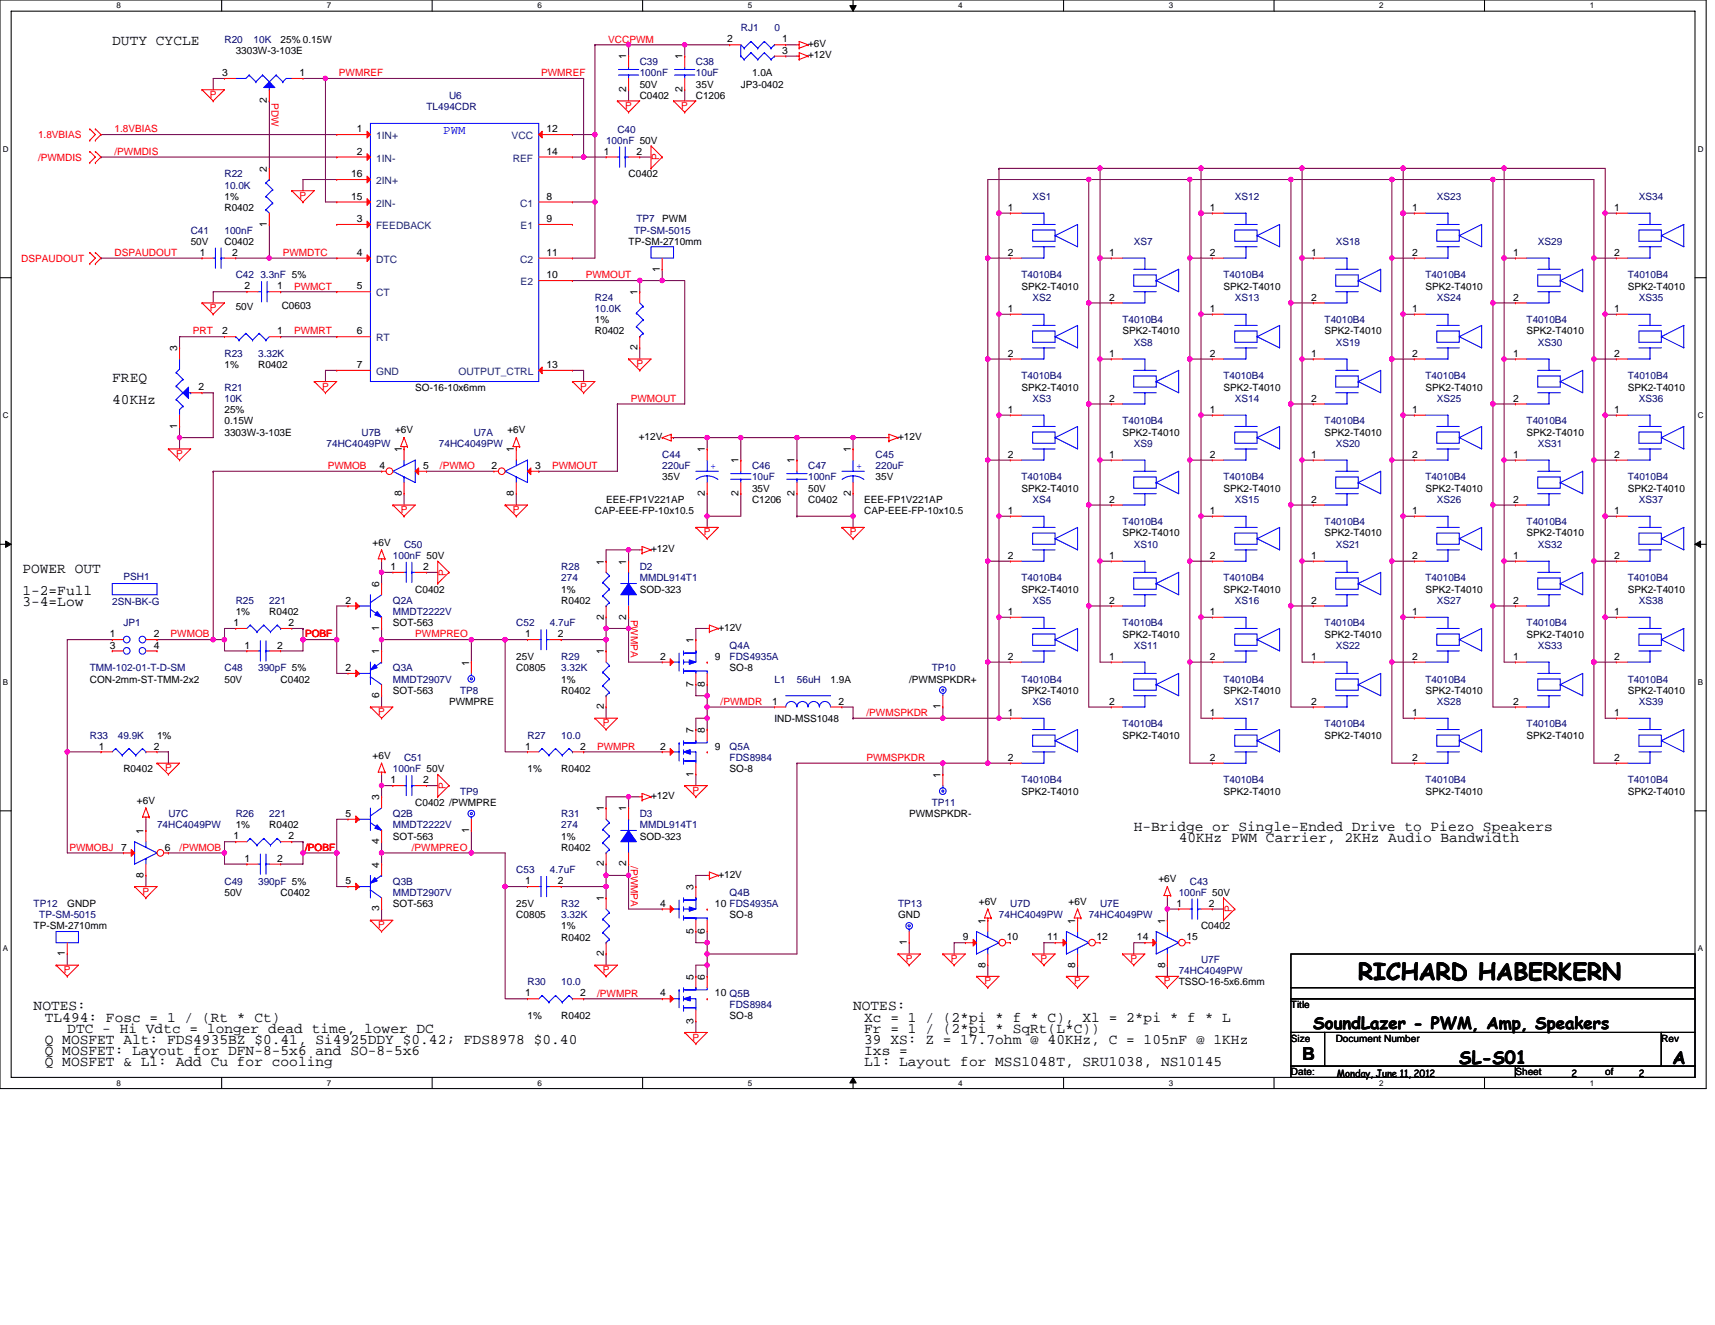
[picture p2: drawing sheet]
<svg xmlns="http://www.w3.org/2000/svg" width="279mm" height="216mm" viewBox="0 0 279 216" stroke-linecap="round" stroke-linejoin="round" font-family="sans-serif">
<defs><g id="words">
<text font-size="3.8" x="221.3" y="159.7">RICHARD HABERKERN</text>
<g font-size="2.9">
<text x="212.1" y="172.8">B</text>
<text x="237.7" y="173.3">SL-S01</text>
<text x="272.5" y="173.3">A</text>
</g>
<text font-size="2.7" x="214" y="167.6">SoundLazer - PWM, Amp, Speakers</text>
<g font-size="2.4">
<text x="18.3" y="7.3">DUTY CYCLE</text>
<text x="18.3" y="62.2">FREQ</text>
<text x="18.3" y="65.9">40KHz</text>
<text x="3.6" y="93.3">POWER OUT</text>
<text x="3.6" y="96.9">1-2=Full</text>
<text x="3.6" y="98.8">3-4=Low</text>
<text x="184.7" y="135.4">H-Bridge or Single-Ended Drive to Piezo Speakers</text>
<text x="192" y="137.2">40KHz PWM Carrier, 2KHz Audio Bandwidth</text>
<text x="5.5" y="164.6">NOTES:</text>
<text x="7.3" y="166.5">TL494: Fosc = 1 / (Rt * Ct)</text>
<text x="139" y="164.6">NOTES:</text>
<text x="140.8" y="166.5">Xc = 1 / (2*pi * f * C), Xl = 2*pi * f * L</text>
<text x="7.3" y="170.1">Q MOSFET Alt: FDS4935BZ $0.41, Si4925DDY $0.42; FDS8978 $0.40</text>
<text x="7.3" y="173.8">Q MOSFET &amp; L1: Add Cu for cooling</text>
<text x="7.3" y="171.9">Q MOSFET: Layout for DFN-8-5x6 and SO-8-5x6</text>
<text x="11" y="168.3">DTC - Hi Vdtc = longer dead time, lower DC</text>
<text x="140.8" y="168.3">Fr = 1 / (2*pi * SqRt(L*C))</text>
<text x="140.8" y="170.1">39 XS: Z = 17.7ohm @ 40KHz, C = 105nF @ 1KHz</text>
<text x="140.8" y="171.9">Ixs =</text>
<text x="140.8" y="173.8">L1: Layout for MSS1048T, SRU1038, NS10145</text>
</g>
<text font-size="2" fill="#00f" x="72.2" y="21.9">PWM</text>
<g font-size="1.7">
<text x="102" y="9.7" transform="rotate(-90 102 9.7)">1</text>
<text x="111.2" y="9.7" transform="rotate(-90 111.2 9.7)">1</text>
<text x="118.5" y="6.9">2</text>
<text x="127.4" y="6.9">1</text>
<text x="127.4" y="8.8">3</text>
<text x="36.2" y="12.4">3</text>
<text x="43.5" y="16.8" transform="rotate(-90 43.5 16.8)">2</text>
<text x="48.8" y="12.4">1</text>
<text x="102" y="15" transform="rotate(-90 102 15)">2</text>
<text x="111.2" y="15" transform="rotate(-90 111.2 15)">2</text>
<text x="58.1" y="21.5">1</text>
<text x="89" y="21.5">12</text>
<text x="43.5" y="28" transform="rotate(-90 43.5 28)">2</text>
<text x="57.2" y="28.9">16</text>
<text x="58.1" y="25.2">2</text>
<text x="89" y="25.2">14</text>
<text x="98.4" y="25.2">1</text>
<text x="103.7" y="25.2">2</text>
<text x="57.2" y="32.5">15</text>
<text x="89" y="32.5">8</text>
<text x="164.2" y="34.4">1</text>
<text x="197.1" y="34.4">1</text>
<text x="230" y="34.4">1</text>
<text x="263" y="34.4">1</text>
<text x="32.5" y="41.7">1</text>
<text x="37.8" y="41.7">2</text>
<text x="43.5" y="36.9" transform="rotate(-90 43.5 36.9)">1</text>
<text x="58.1" y="36.2">3</text>
<text x="58.1" y="41.7">4</text>
<text x="89" y="36.2">9</text>
<text x="89" y="41.7">11</text>
<text x="164.2" y="41.7">2</text>
<text x="180.7" y="41.7">1</text>
<text x="197.1" y="41.7">2</text>
<text x="213.6" y="41.7">1</text>
<text x="230" y="41.7">2</text>
<text x="246.5" y="41.7">1</text>
<text x="263" y="41.7">2</text>
<text x="39.9" y="47.2">2</text>
<text x="45.1" y="47.2">1</text>
<text x="58.1" y="47.2">5</text>
<text x="89" y="45.3">10</text>
<text x="107.5" y="44.3" transform="rotate(-90 107.5 44.3)">1</text>
<text x="103.8" y="48.1" transform="rotate(-90 103.8 48.1)">1</text>
<text x="164.2" y="50.8">1</text>
<text x="180.7" y="49">2</text>
<text x="197.1" y="50.8">1</text>
<text x="213.6" y="49">2</text>
<text x="230" y="50.8">1</text>
<text x="246.5" y="49">2</text>
<text x="263" y="50.8">1</text>
<text x="28.9" y="57.2" transform="rotate(-90 28.9 57.2)">3</text>
<text x="36.2" y="54.5">2</text>
<text x="45.1" y="54.5">1</text>
<text x="58.1" y="60">7</text>
<text x="58.1" y="54.5">6</text>
<text x="89" y="60">13</text>
<text x="103.8" y="57.1" transform="rotate(-90 103.8 57.1)">2</text>
<text x="164.2" y="58.1">2</text>
<text x="180.7" y="58.1">1</text>
<text x="197.1" y="58.1">2</text>
<text x="213.6" y="58.1">1</text>
<text x="230" y="58.1">2</text>
<text x="246.5" y="58.1">1</text>
<text x="263" y="58.1">2</text>
<text x="32.3" y="63.6">2</text>
<text x="180.7" y="65.4">2</text>
<text x="213.6" y="65.4">2</text>
<text x="246.5" y="65.4">2</text>
<text x="28.9" y="69.8" transform="rotate(-90 28.9 69.8)">1</text>
<text x="164.2" y="67.3">1</text>
<text x="197.1" y="67.3">1</text>
<text x="230" y="67.3">1</text>
<text x="263" y="67.3">1</text>
<text x="61.8" y="76.4">4</text>
<text x="65.4" y="73.7" transform="rotate(-90 65.4 73.7)">1</text>
<text x="68.9" y="76.4">5</text>
<text x="80.1" y="76.4">2</text>
<text x="83.7" y="73.7" transform="rotate(-90 83.7 73.7)">1</text>
<text x="87.2" y="76.4">3</text>
<text x="114.8" y="73.7" transform="rotate(-90 114.8 73.7)">1</text>
<text x="120.3" y="75.5" transform="rotate(-90 120.3 75.5)">1</text>
<text x="129.5" y="75.5" transform="rotate(-90 129.5 75.5)">1</text>
<text x="138.6" y="73.7" transform="rotate(-90 138.6 73.7)">1</text>
<text x="164.2" y="74.6">2</text>
<text x="180.7" y="74.6">1</text>
<text x="197.1" y="74.6">2</text>
<text x="213.6" y="74.6">1</text>
<text x="230" y="74.6">2</text>
<text x="246.5" y="74.6">1</text>
<text x="263" y="74.6">2</text>
<text x="65.4" y="80.8" transform="rotate(-90 65.4 80.8)">8</text>
<text x="83.7" y="80.8" transform="rotate(-90 83.7 80.8)">8</text>
<text x="114.8" y="80.8" transform="rotate(-90 114.8 80.8)">2</text>
<text x="120.3" y="80.8" transform="rotate(-90 120.3 80.8)">2</text>
<text x="129.5" y="80.8" transform="rotate(-90 129.5 80.8)">2</text>
<text x="138.6" y="80.8" transform="rotate(-90 138.6 80.8)">2</text>
<text x="164.2" y="83.7">1</text>
<text x="180.7" y="81.9">2</text>
<text x="197.1" y="83.7">1</text>
<text x="213.6" y="81.9">2</text>
<text x="230" y="83.7">1</text>
<text x="246.5" y="81.9">2</text>
<text x="263" y="83.7">1</text>
<text x="61.8" y="95.7" transform="rotate(-90 61.8 95.7)">6</text>
<text x="63.6" y="92.9">1</text>
<text x="68.9" y="92.9">2</text>
<text x="98.4" y="92" transform="rotate(-90 98.4 92)">1</text>
<text x="102" y="92" transform="rotate(-90 102 92)">1</text>
<text x="164.2" y="91.1">2</text>
<text x="180.7" y="91.1">1</text>
<text x="197.1" y="91.1">2</text>
<text x="213.6" y="91.1">1</text>
<text x="230" y="91.1">2</text>
<text x="246.5" y="91.1">1</text>
<text x="263" y="91.1">2</text>
<text x="56.3" y="98.4">2</text>
<text x="98.4" y="100.9" transform="rotate(-90 98.4 100.9)">2</text>
<text x="102" y="100.9" transform="rotate(-90 102 100.9)">2</text>
<text x="164.2" y="100.2">1</text>
<text x="180.7" y="98.4">2</text>
<text x="197.1" y="100.2">1</text>
<text x="213.6" y="98.4">2</text>
<text x="230" y="100.2">1</text>
<text x="246.5" y="98.4">2</text>
<text x="263" y="100.2">1</text>
<text x="17.9" y="103.8">1</text>
<text x="17.9" y="105.7">3</text>
<text x="25" y="103.8">2</text>
<text x="25" y="105.7">4</text>
<text x="38" y="102">1</text>
<text x="39.9" y="105.7">1</text>
<text x="45.1" y="105.7">2</text>
<text x="47" y="102">2</text>
<text x="61.8" y="106.6" transform="rotate(-90 61.8 106.6)">1</text>
<text x="61.8" y="102.8" transform="rotate(-90 61.8 102.8)">1</text>
<text x="85.6" y="103.8">1</text>
<text x="90.9" y="103.8">2</text>
<text x="98.4" y="106.6" transform="rotate(-90 98.4 106.6)">1</text>
<text x="107.5" y="107.5">2</text>
<text x="113" y="104.8" transform="rotate(-90 113 104.8)">1</text>
<text x="116.5" y="107.5">9</text>
<text x="164.2" y="107.5">2</text>
<text x="180.7" y="107.5">1</text>
<text x="197.1" y="107.5">2</text>
<text x="213.6" y="107.5">1</text>
<text x="230" y="107.5">2</text>
<text x="246.5" y="107.5">1</text>
<text x="263" y="107.5">2</text>
<text x="56.3" y="109.3">2</text>
<text x="61.8" y="113.7" transform="rotate(-90 61.8 113.7)">6</text>
<text x="76.4" y="108.5" transform="rotate(-90 76.4 108.5)">1</text>
<text x="113" y="111.9" transform="rotate(-90 113 111.9)">7</text>
<text x="114.8" y="111.9" transform="rotate(-90 114.8 111.9)">8</text>
<text x="98.4" y="115.6" transform="rotate(-90 98.4 115.6)">2</text>
<text x="113" y="119.4" transform="rotate(-90 113 119.4)">7</text>
<text x="114.8" y="119.4" transform="rotate(-90 114.8 119.4)">8</text>
<text x="125.8" y="114.8">1</text>
<text x="136.6" y="114.8">2</text>
<text x="153.2" y="115.6" transform="rotate(-90 153.2 115.6)">1</text>
<text x="164.2" y="116.6">1</text>
<text x="180.7" y="114.8">2</text>
<text x="197.1" y="116.6">1</text>
<text x="213.6" y="114.8">2</text>
<text x="230" y="116.6">1</text>
<text x="246.5" y="114.8">2</text>
<text x="263" y="116.6">1</text>
<text x="16.1" y="122.1">1</text>
<text x="25" y="122.1">2</text>
<text x="85.6" y="122.1">1</text>
<text x="94.5" y="122.1">2</text>
<text x="107.5" y="122.1">2</text>
<text x="116.5" y="122.1">9</text>
<text x="164.2" y="124">2</text>
<text x="197.1" y="124">2</text>
<text x="230" y="124">2</text>
<text x="263" y="124">2</text>
<text x="61.8" y="130.4" transform="rotate(-90 61.8 130.4)">3</text>
<text x="63.6" y="127.6">1</text>
<text x="68.9" y="127.6">2</text>
<text x="113" y="126.6" transform="rotate(-90 113 126.6)">1</text>
<text x="153.2" y="126.7" transform="rotate(-90 153.2 126.7)">1</text>
<text x="23.4" y="135.9" transform="rotate(-90 23.4 135.9)">1</text>
<text x="38" y="136.8">1</text>
<text x="47" y="136.8">2</text>
<text x="56.3" y="133.1">5</text>
<text x="61.8" y="137.5" transform="rotate(-90 61.8 137.5)">4</text>
<text x="76.4" y="135.7" transform="rotate(-90 76.4 135.7)">1</text>
<text x="98.4" y="132.2" transform="rotate(-90 98.4 132.2)">1</text>
<text x="102" y="132.2" transform="rotate(-90 102 132.2)">1</text>
<text x="19.7" y="138.6">7</text>
<text x="23.4" y="143" transform="rotate(-90 23.4 143)">8</text>
<text x="26.9" y="138.6">6</text>
<text x="39.9" y="140.4">1</text>
<text x="45.1" y="140.4">2</text>
<text x="61.8" y="141.4" transform="rotate(-90 61.8 141.4)">4</text>
<text x="98.4" y="141.2" transform="rotate(-90 98.4 141.2)">2</text>
<text x="102" y="141.2" transform="rotate(-90 102 141.2)">2</text>
<text x="56.3" y="144.1">5</text>
<text x="61.8" y="148.5" transform="rotate(-90 61.8 148.5)">3</text>
<text x="85.6" y="144.1">1</text>
<text x="90.9" y="144.1">2</text>
<text x="98.4" y="146.9" transform="rotate(-90 98.4 146.9)">1</text>
<text x="107.5" y="147.7">4</text>
<text x="113" y="145" transform="rotate(-90 113 145)">3</text>
<text x="116.5" y="147.7">10 FDS4935A</text>
<text x="191.6" y="147.7">1</text>
<text x="196.9" y="147.7">2</text>
<text x="10.6" y="155.8" transform="rotate(-90 10.6 155.8)">1</text>
<text x="98.4" y="155.8" transform="rotate(-90 98.4 155.8)">2</text>
<text x="113" y="152.1" transform="rotate(-90 113 152.1)">5</text>
<text x="114.8" y="152.1" transform="rotate(-90 114.8 152.1)">6</text>
<text x="147.7" y="154" transform="rotate(-90 147.7 154)">1</text>
<text x="156.9" y="153.2">9</text>
<text x="160.5" y="150.5" transform="rotate(-90 160.5 150.5)">1</text>
<text x="164" y="153.2">10</text>
<text x="170.6" y="153.2">11</text>
<text x="175.2" y="150.5" transform="rotate(-90 175.2 150.5)">1</text>
<text x="178.6" y="153.2">12</text>
<text x="185.2" y="153.2">14</text>
<text x="189.8" y="150.5" transform="rotate(-90 189.8 150.5)">1</text>
<text x="193.3" y="153.2">15</text>
<text x="113" y="159.7" transform="rotate(-90 113 159.7)">5</text>
<text x="114.8" y="159.7" transform="rotate(-90 114.8 159.7)">6</text>
<text x="160.5" y="157.6" transform="rotate(-90 160.5 157.6)">8</text>
<text x="175.2" y="157.6" transform="rotate(-90 175.2 157.6)">8</text>
<text x="189.8" y="157.6" transform="rotate(-90 189.8 157.6)">8</text>
<text x="85.6" y="162.4">1</text>
<text x="94.5" y="162.4">2</text>
<text x="107.5" y="162.4">4</text>
<text x="113" y="166.8" transform="rotate(-90 113 166.8)">3</text>
<text x="116.5" y="162.4">10 Q5B</text>
</g>
<g font-size="1.7" fill="#004080">
<text x="61.3" y="22.7">1IN+</text>
<text x="83.3" y="22.7">VCC</text>
<text x="61.3" y="30">2IN+</text>
<text x="61.3" y="26.3">1IN-</text>
<text x="83.5" y="26.3">REF</text>
<text x="61.3" y="33.7">2IN-</text>
<text x="84.7" y="33.7">C1</text>
<text x="61.3" y="37.3">FEEDBACK</text>
<text x="84.8" y="37.3">E1</text>
<text x="61.3" y="42.8">DTC</text>
<text x="84.7" y="42.8">C2</text>
<text x="84.8" y="46.5">E2</text>
<text x="61.3" y="48.3">CT</text>
<text x="61.3" y="55.6">RT</text>
<text x="61.3" y="61.1">GND</text>
<text x="74.7" y="61.1">OUTPUT_CTRL</text>
</g>
<g font-size="1.6" fill="#000080">
<text x="120.7" y="5.1">RJ1</text>
<text x="126.2" y="5.1">0</text>
<text x="36.6" y="7">R20</text>
<text x="41.3" y="7">10K</text>
<text x="104.2" y="10.6">C39</text>
<text x="113.4" y="10.6">C38</text>
<text x="69.5" y="17.9">TL494CDR</text>
<text x="73.2" y="16.1">U6</text>
<text x="104.2" y="12.4">100nF</text>
<text x="113.4" y="12.4">10uF</text>
<text x="98.7" y="23.4">100nF 50V</text>
<text x="100.6" y="21.6">C40</text>
<text x="36.6" y="28.9">R22</text>
<text x="36.6" y="30.7">10.0K</text>
<text x="168.2" y="32.6">XS1</text>
<text x="201.2" y="32.6">XS12</text>
<text x="234.1" y="32.6">XS23</text>
<text x="267" y="32.6">XS34</text>
<text x="31.1" y="38.1">C41</text>
<text x="36.6" y="38.1">100nF</text>
<text x="103.3" y="38.1">TP-SM-5015</text>
<text x="103.7" y="36.2">TP7</text>
<text x="184.7" y="39.9">XS7</text>
<text x="217.6" y="39.9">XS18</text>
<text x="250.5" y="39.9">XS29</text>
<text x="38.4" y="45.4">C42 3.3nF 5%</text>
<text x="166.4" y="45.4">T4010B4</text>
<text x="199.3" y="45.4">T4010B4</text>
<text x="232.2" y="45.4">T4010B4</text>
<text x="265.2" y="45.4">T4010B4</text>
<text x="96.9" y="49">R24</text>
<text x="96.9" y="50.8">10.0K</text>
<text x="168.2" y="49">XS2</text>
<text x="182.9" y="52.7">T4010B4</text>
<text x="201.2" y="49">XS13</text>
<text x="215.8" y="52.7">T4010B4</text>
<text x="234.1" y="49">XS24</text>
<text x="248.7" y="52.7">T4010B4</text>
<text x="267" y="49">XS35</text>
<text x="36.6" y="58.2">R23</text>
<text x="42.1" y="58.2">3.32K</text>
<text x="184.7" y="56.3">XS8</text>
<text x="217.6" y="56.3">XS19</text>
<text x="250.5" y="56.3">XS30</text>
<text x="36.6" y="63.6">R21</text>
<text x="36.6" y="65.5">10K</text>
<text x="166.4" y="61.8">T4010B4</text>
<text x="168.2" y="65.5">XS3</text>
<text x="199.3" y="61.8">T4010B4</text>
<text x="201.2" y="65.5">XS14</text>
<text x="232.2" y="61.8">T4010B4</text>
<text x="234.1" y="65.5">XS25</text>
<text x="265.2" y="61.8">T4010B4</text>
<text x="267" y="65.5">XS36</text>
<text x="58.9" y="71">U7B</text>
<text x="77.2" y="71">U7A</text>
<text x="182.9" y="69.1">T4010B4</text>
<text x="215.8" y="69.1">T4010B4</text>
<text x="248.7" y="69.1">T4010B4</text>
<text x="53.2" y="72.8">74HC4049PW</text>
<text x="71.5" y="72.8">74HC4049PW</text>
<text x="107.9" y="74.6">C44</text>
<text x="107.9" y="76.5">220uF</text>
<text x="122.5" y="76.5">C46</text>
<text x="131.7" y="76.5">C47</text>
<text x="142.6" y="74.6">C45</text>
<text x="142.6" y="76.5">220uF</text>
<text x="184.7" y="72.8">XS9</text>
<text x="217.6" y="72.8">XS20</text>
<text x="250.5" y="72.8">XS31</text>
<text x="122.5" y="78.3">10uF</text>
<text x="131.7" y="78.3">100nF</text>
<text x="166.4" y="78.3">T4010B4</text>
<text x="168.2" y="81.9">XS4</text>
<text x="199.3" y="78.3">T4010B4</text>
<text x="201.2" y="81.9">XS15</text>
<text x="232.2" y="78.3">T4010B4</text>
<text x="234.1" y="81.9">XS26</text>
<text x="265.2" y="78.3">T4010B4</text>
<text x="267" y="81.9">XS37</text>
<text x="65.8" y="89.3">C50</text>
<text x="182.9" y="85.6">T4010B4</text>
<text x="184.7" y="89.3">XS10</text>
<text x="215.8" y="85.6">T4010B4</text>
<text x="217.6" y="89.3">XS21</text>
<text x="248.7" y="85.6">T4010B4</text>
<text x="250.5" y="89.3">XS32</text>
<text x="20.1" y="94.6">PSH1</text>
<text x="64" y="91.1">100nF 50V</text>
<text x="91.4" y="92.9">R28</text>
<text x="91.4" y="94.7">274</text>
<text x="104.2" y="92.9">D2</text>
<text x="104.2" y="94.7">MMDL914T1</text>
<text x="166.4" y="94.7">T4010B4</text>
<text x="199.3" y="94.7">T4010B4</text>
<text x="232.2" y="94.7">T4010B4</text>
<text x="265.2" y="94.7">T4010B4</text>
<text x="18.3" y="98.6">2SN-BK-G</text>
<text x="38.4" y="98.4">R25</text>
<text x="43.9" y="98.4">221</text>
<text x="64" y="98.4">Q2A</text>
<text x="64" y="100.2">MMDT2222V</text>
<text x="168.2" y="98.4">XS5</text>
<text x="201.2" y="98.4">XS16</text>
<text x="234.1" y="98.4">XS27</text>
<text x="267" y="98.4">XS38</text>
<text x="20.1" y="102.1">JP1</text>
<text x="84.1" y="102.1">C52</text>
<text x="89.6" y="102.1">4.7uF</text>
<text x="91.4" y="107.5">R29</text>
<text x="118.9" y="105.7">Q4A</text>
<text x="118.9" y="107.5">FDS4935A</text>
<text x="182.9" y="102.1">T4010B4</text>
<text x="184.7" y="105.7">XS11</text>
<text x="215.8" y="102.1">T4010B4</text>
<text x="217.6" y="105.7">XS22</text>
<text x="248.7" y="102.1">T4010B4</text>
<text x="250.5" y="105.7">XS33</text>
<text x="14.6" y="109.4">TMM-102-01-T-D-SM</text>
<text x="36.6" y="109.4">C48</text>
<text x="42.1" y="109.4">390pF 5%</text>
<text x="64" y="109.4">Q3A</text>
<text x="64" y="111.2">MMDT2907V</text>
<text x="75" y="113">TP8</text>
<text x="91.4" y="109.4">3.32K</text>
<text x="126.2" y="111.2">L1</text>
<text x="129.8" y="111.2">56uH</text>
<text x="151.8" y="109.4">TP10</text>
<text x="166.4" y="111.2">T4010B4</text>
<text x="199.3" y="111.2">T4010B4</text>
<text x="232.2" y="111.2">T4010B4</text>
<text x="265.2" y="111.2">T4010B4</text>
<text x="168.2" y="114.9">XS6</text>
<text x="182.9" y="118.5">T4010B4</text>
<text x="201.2" y="114.9">XS17</text>
<text x="215.8" y="118.5">T4010B4</text>
<text x="234.1" y="114.9">XS28</text>
<text x="248.7" y="118.5">T4010B4</text>
<text x="267" y="114.9">XS39</text>
<text x="14.6" y="120.4">R33</text>
<text x="19.2" y="120.4">49.9K</text>
<text x="64" y="125.8">100nF 50V</text>
<text x="65.8" y="124">C51</text>
<text x="85.9" y="120.4">R27</text>
<text x="91.4" y="120.4">10.0</text>
<text x="118.9" y="122.2">Q5A</text>
<text x="118.9" y="124">FDS8984</text>
<text x="75" y="129.5">TP9</text>
<text x="151.8" y="131.3">TP11</text>
<text x="166.4" y="127.7">T4010B4</text>
<text x="199.3" y="127.7">T4010B4</text>
<text x="232.2" y="127.7">T4010B4</text>
<text x="265.2" y="127.7">T4010B4</text>
<text x="25.6" y="135">74HC4049PW</text>
<text x="27.4" y="133.1">U7C</text>
<text x="38.4" y="133.1">R26</text>
<text x="43.9" y="133.1">221</text>
<text x="64" y="133.1">Q2B</text>
<text x="64" y="135">MMDT2222V</text>
<text x="91.4" y="133.1">R31</text>
<text x="91.4" y="135">274</text>
<text x="104.2" y="133.1">D3</text>
<text x="104.2" y="135">MMDL914T1</text>
<text x="84.1" y="142.3">C53</text>
<text x="89.6" y="142.3">4.7uF</text>
<text x="5.5" y="147.8">TP12</text>
<text x="6.4" y="149.6">TP-SM-5015</text>
<text x="36.6" y="144.1">C49</text>
<text x="42.1" y="144.1">390pF 5%</text>
<text x="64" y="144.1">Q3B</text>
<text x="64" y="145.9">MMDT2907V</text>
<text x="91.4" y="147.8">R32</text>
<text x="91.4" y="149.6">3.32K</text>
<text x="118.9" y="145.9">Q4B</text>
<text x="146.3" y="147.8">TP13</text>
<text x="162.8" y="149.6">74HC4049PW</text>
<text x="164.6" y="147.8">U7D</text>
<text x="177.4" y="149.6">74HC4049PW</text>
<text x="179.2" y="147.8">U7E</text>
<text x="192" y="145.9">100nF 50V</text>
<text x="193.8" y="144.1">C43</text>
<text x="85.9" y="160.6">R30</text>
<text x="91.4" y="160.6">10.0</text>
<text x="192" y="158.8">74HC4049PW</text>
<text x="195.7" y="156.9">U7F</text>
<text x="118.9" y="164.2">FDS8984</text>
</g>
<g font-size="1.6">
<text x="38.4" y="8.8">3303W-3-103E</text>
<text x="45.7" y="7">25% 0.15W</text>
<text x="131.7" y="7.7">+6V</text>
<text x="131.7" y="9.5">+12V</text>
<text x="104.2" y="16.1">C0402</text>
<text x="104.2" y="14.3">50V</text>
<text x="113.4" y="16.1">C1206</text>
<text x="113.4" y="14.3">35V</text>
<text x="120.7" y="14.3">JP3-0402</text>
<text x="122.5" y="12.4">1.0A</text>
<text x="102.4" y="28.9">C0402</text>
<text x="36.6" y="34.4">R0402</text>
<text x="36.6" y="32.6">1%</text>
<text x="31.1" y="39.9">50V</text>
<text x="36.6" y="39.9">C0402</text>
<text x="102.4" y="39.9">TP-SM-2710mm</text>
<text x="107.9" y="36.2">PWM</text>
<text x="166.4" y="47.2">SPK2-T4010</text>
<text x="199.3" y="47.2">SPK2-T4010</text>
<text x="232.2" y="47.2">SPK2-T4010</text>
<text x="265.2" y="47.2">SPK2-T4010</text>
<text x="38.4" y="50.5">50V</text>
<text x="45.9" y="50.3">C0603</text>
<text x="96.9" y="52.7">1%</text>
<text x="36.6" y="60">1%</text>
<text x="42.1" y="60">R0402</text>
<text x="96.9" y="54.5">R0402</text>
<text x="182.9" y="54.5">SPK2-T4010</text>
<text x="215.8" y="54.5">SPK2-T4010</text>
<text x="248.7" y="54.5">SPK2-T4010</text>
<text x="67.6" y="63.6">SO-16-10x6mm</text>
<text x="166.4" y="63.6">SPK2-T4010</text>
<text x="199.3" y="63.6">SPK2-T4010</text>
<text x="232.2" y="63.6">SPK2-T4010</text>
<text x="265.2" y="63.6">SPK2-T4010</text>
<text x="36.6" y="71">3303W-3-103E</text>
<text x="36.6" y="69.1">0.15W</text>
<text x="36.6" y="67.3">25%</text>
<text x="64.4" y="70.6">+6V</text>
<text x="82.7" y="70.6">+6V</text>
<text x="104.1" y="71.7">+12V</text>
<text x="146.3" y="71.7">+12V</text>
<text x="182.9" y="71">SPK2-T4010</text>
<text x="215.8" y="71">SPK2-T4010</text>
<text x="248.7" y="71">SPK2-T4010</text>
<text x="96.9" y="83.8">CAP-EEE-FP-10x10.5</text>
<text x="98.7" y="81.9">EEE-FP1V221AP</text>
<text x="107.9" y="78.3">35V</text>
<text x="122.5" y="81.9">C1206</text>
<text x="122.5" y="80.1">35V</text>
<text x="131.7" y="81.9">C0402</text>
<text x="131.7" y="80.1">50V</text>
<text x="140.8" y="83.8">CAP-EEE-FP-10x10.5</text>
<text x="140.8" y="81.9">EEE-FP1V221AP</text>
<text x="142.6" y="78.3">35V</text>
<text x="166.4" y="80.1">SPK2-T4010</text>
<text x="199.3" y="80.1">SPK2-T4010</text>
<text x="232.2" y="80.1">SPK2-T4010</text>
<text x="265.2" y="80.1">SPK2-T4010</text>
<text x="60.7" y="88.9">+6V</text>
<text x="106.1" y="90">+12V</text>
<text x="182.9" y="87.4">SPK2-T4010</text>
<text x="215.8" y="87.4">SPK2-T4010</text>
<text x="248.7" y="87.4">SPK2-T4010</text>
<text x="38.4" y="100.2">1%</text>
<text x="43.9" y="100.2">R0402</text>
<text x="67.6" y="96.6">C0402</text>
<text x="91.4" y="98.4">R0402</text>
<text x="91.4" y="96.6">1%</text>
<text x="104.2" y="96.6">SOD-323</text>
<text x="166.4" y="96.6">SPK2-T4010</text>
<text x="199.3" y="96.6">SPK2-T4010</text>
<text x="232.2" y="96.6">SPK2-T4010</text>
<text x="265.2" y="96.6">SPK2-T4010</text>
<text x="64" y="102.1">SOT-563</text>
<text x="84.1" y="107.5">25V</text>
<text x="117" y="102.8">+12V</text>
<text x="182.9" y="103.9">SPK2-T4010</text>
<text x="215.8" y="103.9">SPK2-T4010</text>
<text x="248.7" y="103.9">SPK2-T4010</text>
<text x="14.6" y="111.2">CON-2mm-ST-TMM-2x2</text>
<text x="36.6" y="111.2">50V</text>
<text x="45.7" y="111.2">C0402</text>
<text x="64" y="113">SOT-563</text>
<text x="84.1" y="109.4">C0805</text>
<text x="91.4" y="113">R0402</text>
<text x="91.4" y="111.2">1%</text>
<text x="118.9" y="109.4">SO-8</text>
<text x="135.3" y="111.2">1.9A</text>
<text x="148.1" y="111.2">/PWMSPKDR+</text>
<text x="166.4" y="113">SPK2-T4010</text>
<text x="199.3" y="113">SPK2-T4010</text>
<text x="232.2" y="113">SPK2-T4010</text>
<text x="265.2" y="113">SPK2-T4010</text>
<text x="73.2" y="114.9">PWMPRE</text>
<text x="126.2" y="117.6">IND-MSS1048</text>
<text x="20.1" y="125.8">R0402</text>
<text x="25.6" y="120.4">1%</text>
<text x="60.7" y="123.6">+6V</text>
<text x="85.9" y="125.8">1%</text>
<text x="91.4" y="125.8">R0402</text>
<text x="118.9" y="125.8">SO-8</text>
<text x="182.9" y="120.4">SPK2-T4010</text>
<text x="215.8" y="120.4">SPK2-T4010</text>
<text x="248.7" y="120.4">SPK2-T4010</text>
<text x="22.3" y="131">+6V</text>
<text x="67.6" y="131.3">C0402 /PWMPRE</text>
<text x="106.1" y="130.2">+12V</text>
<text x="166.4" y="129.5">SPK2-T4010</text>
<text x="199.3" y="129.5">SPK2-T4010</text>
<text x="232.2" y="129.5">SPK2-T4010</text>
<text x="265.2" y="129.5">SPK2-T4010</text>
<text x="38.4" y="135">1%</text>
<text x="43.9" y="135">R0402</text>
<text x="64" y="136.8">SOT-563</text>
<text x="91.4" y="136.8">1%</text>
<text x="104.2" y="136.8">SOD-323</text>
<text x="148.1" y="133.1">PWMSPKDR-</text>
<text x="91.4" y="138.6">R0402</text>
<text x="117" y="143">+12V</text>
<text x="188.7" y="143.8">+6V</text>
<text x="11" y="147.8">GNDP</text>
<text x="36.6" y="145.9">50V</text>
<text x="45.7" y="145.9">C0402</text>
<text x="64" y="147.8">SOT-563</text>
<text x="84.1" y="149.6">C0805</text>
<text x="84.1" y="147.8">25V</text>
<text x="118.9" y="149.6">SO-8</text>
<text x="146.3" y="149.6">GND</text>
<text x="159.5" y="147.4">+6V</text>
<text x="174.1" y="147.4">+6V</text>
<text x="5.5" y="151.4">TP-SM-2710mm</text>
<text x="91.4" y="153.3">R0402</text>
<text x="91.4" y="151.4">1%</text>
<text x="195.7" y="151.4">C0402</text>
<text x="192" y="160.6">TSSO-16-5x6.6mm</text>
<text x="85.9" y="166.1">1%</text>
<text x="91.4" y="166.1">R0402</text>
<text x="118.9" y="166.1">SO-8</text>
<text x="210.3" y="164.2">Title</text>
<text x="210.3" y="169.7">Size</text>
<text x="217.6" y="169.7">Document Number</text>
<text x="270.7" y="169.7">Rev</text>
<text x="210.3" y="175.2">Date:</text>
<text x="217.8" y="175.6">Monday, June 11, 2012</text>
<text x="246.9" y="175.2">Sheet</text>
<text x="256" y="175.6">2</text>
<text x="261.5" y="175.2">of</text>
<text x="267" y="175.6">2</text>
</g>
<g font-size="1.6" fill="#f00">
<text x="99.1" y="6.9">VCCPWM</text>
<text x="34.2" y="15.9">P</text>
<text x="44.2" y="16.8" transform="rotate(90 44.2 16.8)">PDW</text>
<text x="55.2" y="12.4">PWMREF</text>
<text x="88.1" y="12.4">PWMREF</text>
<text x="101.9" y="17.8">P</text>
<text x="111" y="17.8">P</text>
<text x="6.2" y="22.5">1.8VBIAS</text>
<text x="18.6" y="21.6">1.8VBIAS</text>
<text x="6.2" y="26.2">/PWMDIS</text>
<text x="18.6" y="25.2">/PWMDIS</text>
<text x="107.4" y="26.1" transform="rotate(-90 107.4 26.1)">P</text>
<text x="48.8" y="32.4">P</text>
<text x="18.6" y="41.7">DSPAUDOUT</text>
<text x="46.1" y="41.7">PWMDTC</text>
<text x="3.5" y="42.6">DSPAUDOUT</text>
<text x="47.9" y="47.2">PWMCT</text>
<text x="95.4" y="45.4">PWMOUT</text>
<text x="34.2" y="50.7">P</text>
<text x="31.4" y="54.5">PRT</text>
<text x="47.9" y="54.5">PWMRT</text>
<text x="103.7" y="59.8">P</text>
<text x="52.5" y="63.5">P</text>
<text x="94.5" y="63.5">P</text>
<text x="102.8" y="65.5">PWMOUT</text>
<text x="28.7" y="74.4">P</text>
<text x="53.4" y="76.4">PWMOB</text>
<text x="71.7" y="76.4">/PWMO</text>
<text x="90" y="76.4">PWMOUT</text>
<text x="65.3" y="83.6">P</text>
<text x="83.6" y="83.6">P</text>
<text x="114.7" y="87.2">P</text>
<text x="138.4" y="87.2">P</text>
<text x="72.6" y="93.8" transform="rotate(-90 72.6 93.8)">P</text>
<text x="102.8" y="100.9" transform="rotate(90 102.8 100.9)">PWMPA</text>
<text x="27.8" y="103.9">PWMOB</text>
<text x="49.7" y="103.9">POBF</text>
<text x="67.6" y="103.9">PWMPREO</text>
<text x="61.6" y="116.5">P</text>
<text x="98.2" y="118.3">P</text>
<text x="117.4" y="114.9">/PWMDR</text>
<text x="141.2" y="116.7">/PWMSPKDR</text>
<text x="26.9" y="125.6">P</text>
<text x="97.3" y="122.2">PWMPR</text>
<text x="141.2" y="124">PWMSPKDR</text>
<text x="72.6" y="128.6" transform="rotate(-90 72.6 128.6)">P</text>
<text x="112.8" y="129.3">P</text>
<text x="11.3" y="138.6">PWMOBJ</text>
<text x="29.3" y="138.6">/PWMOB</text>
<text x="49.7" y="138.6">/POBF</text>
<text x="67.1" y="138.6">/PWMPREO</text>
<text x="102.8" y="141.2" transform="rotate(90 102.8 141.2)">/PWMPA</text>
<text x="23.2" y="145.8">P</text>
<text x="200.7" y="148.7" transform="rotate(-90 200.7 148.7)">P</text>
<text x="61.6" y="151.3">P</text>
<text x="10.4" y="158.6">P</text>
<text x="98.2" y="158.6">P</text>
<text x="147.6" y="156.7">P</text>
<text x="154.9" y="156.7">P</text>
<text x="160.4" y="160.4">P</text>
<text x="169.5" y="156.7">P</text>
<text x="175" y="160.4">P</text>
<text x="184.1" y="156.7">P</text>
<text x="189.6" y="160.4">P</text>
<text x="97.3" y="162.4">/PWMPR</text>
<text x="112.8" y="169.5">P</text>
</g>
<g font-size="1.6" fill="#00f">
<text x="115.8" y="76.4">+</text>
<text x="139.5" y="76.4">+</text>
</g>
<g font-size="1.3">
<text x="19" y="1.4">8</text>
<text x="53.3" y="1.4">7</text>
<text x="87.5" y="1.4">6</text>
<text x="121.8" y="1.4">5</text>
<text x="156.1" y="1.4">4</text>
<text x="190.4" y="1.4">3</text>
<text x="224.7" y="1.4">2</text>
<text x="259" y="1.4">1</text>
<text x=".5" y="24.7">D</text>
<text x="276.6" y="24.7">D</text>
<text x=".5" y="68.2">C</text>
<text x="276.6" y="68.2">C</text>
<text x=".5" y="111.6">B</text>
<text x="276.6" y="111.6">B</text>
<text x=".5" y="155">A</text>
<text x="276.6" y="155">A</text>
<text x="19" y="176.9">8</text>
<text x="53.3" y="176.9">7</text>
<text x="87.5" y="176.9">6</text>
<text x="121.8" y="176.9">5</text>
<text x="156.1" y="176.9">4</text>
<text x="190.4" y="176.9">3</text>
<text x="224.7" y="176.9">2</text>
<text x="259" y="176.9">1</text>
</g>
</g></defs>
<path d="M0 0h278v177.4h-278zM1.8 1.8h274.3v173.8h-274.3z" fill="none" stroke="#000" stroke-width=".17"/>
<g fill="#fff">
<path d="M19 .2h.7v1.5h-.7z"/>
<path d="M19 175.7h.7v1.5h-.7z"/>
</g>
<path d="M36.1 0v1.8M36.1 175.6v1.8" fill="none" stroke="#000" stroke-width=".17"/>
<g fill="#fff">
<path d="M53.3 .2h.7v1.5h-.7z"/>
<path d="M53.3 175.7h.7v1.5h-.7z"/>
</g>
<path d="M70.4 0v1.8M70.4 175.6v1.8" fill="none" stroke="#000" stroke-width=".17"/>
<g fill="#fff">
<path d="M87.5 .2h.8v1.5h-.8z"/>
<path d="M87.5 175.7h.8v1.5h-.8z"/>
</g>
<path d="M104.7 0v1.8M104.7 175.6v1.8" fill="none" stroke="#000" stroke-width=".17"/>
<g fill="#fff">
<path d="M121.8 .2h.8v1.5h-.8z"/>
<path d="M121.8 175.7h.8v1.5h-.8z"/>
</g>
<path d="M139 0v1.8M139 175.6v1.8" fill="none" stroke="#000" stroke-width=".17"/>
<path d="M138.5 .9h1l-.5 .9zM139 175.6l.5 .9h-1z" fill="#000" stroke="#000" stroke-width=".16"/>
<g fill="#fff">
<path d="M156.1 .2h.7v1.5h-.7z"/>
<path d="M156.1 175.7h.7v1.5h-.7z"/>
</g>
<path d="M173.3 0v1.8M173.3 175.6v1.8" fill="none" stroke="#000" stroke-width=".17"/>
<g fill="#fff">
<path d="M190.4 .2h.7v1.5h-.7z"/>
<path d="M190.4 175.7h.7v1.5h-.7z"/>
</g>
<path d="M207.6 0v1.8M207.6 175.6v1.8" fill="none" stroke="#000" stroke-width=".17"/>
<g fill="#fff">
<path d="M224.7 .2h.7v1.5h-.7z"/>
<path d="M224.7 175.7h.7v1.5h-.7z"/>
</g>
<path d="M241.9 0v1.8M241.9 175.6v1.8" fill="none" stroke="#000" stroke-width=".17"/>
<g fill="#fff">
<path d="M259 .2h.7v1.5h-.7z"/>
<path d="M259 175.7h.7v1.5h-.7z"/>
<path d="M.5 23.5h.9v1.5h-.9z"/>
<path d="M276.6 23.5h1v1.5h-1z"/>
<path d="M.5 67h.9v1.4h-.9z"/>
<path d="M276.6 67h1v1.4h-1z"/>
</g>
<path d="M0 45.3h1.8M276.1 45.3h1.9" fill="none" stroke="#000" stroke-width=".17"/>
<g fill="#fff">
<path d="M.5 110.4h.8v1.5h-.8z"/>
<path d="M276.6 110.4h.9v1.5h-.9z"/>
</g>
<path d="M0 88.7h1.8M276.1 88.7h1.9" fill="none" stroke="#000" stroke-width=".17"/>
<path d="M.9 88.2l.9 .5-.9 .5zM276.1 88.7l1-.5v1z" fill="#000" stroke="#000" stroke-width=".16"/>
<g fill="#fff">
<path d="M.5 153.8h.8v1.5h-.8z"/>
<path d="M276.6 153.8h.9v1.5h-.9z"/>
</g>
<path d="M0 132.1h1.8M276.1 132.1h1.9M210.3 155.4h65.8v5.5h-65.8zM210.3 162.8h65.8v5.4h-65.8zM210.3 168.2h5.5v5.5h-5.5zM210.3 173.7h36.6v1.9h-36.6zM210.3 160.9h65.8v1.9h-65.8zM215.8 168.2h54.9v5.5h-54.9zM246.9 173.7h29.2v1.9h-29.2zM270.7 168.2h5.4v5.5h-5.4z" fill="none" stroke="#000" stroke-width=".17"/>
<g fill="none" stroke="#800040" stroke-width=".17">
<path d="M36.6 12.8h-1.9v1.8M43.9 16.4h.1M43.9 16.4v11M49.4 12.8h3.6M53 12.8v20.1h1.9M53 12.8h.1M53 12.8h42.1M95.1 12.8h.1M95.1 12.8v12.8M96.9 7.3v14.6M96.9 7.3h5.5v1.8M96.9 7.3h.1"/>
<path d="M102.4 14.6v1.8M102.4 7.3h9.1v1.8M102.4 7.3h.1M111.5 7.3h.1M111.5 14.6v1.8M111.5 7.3h7.4M128 7.3h1.8M128 9.1h1.8M16.4 21.9h.1M16.4 25.6h.1M16.4 21.9h38.5M16.4 25.6h38.5"/>
<path d="M43.9 36.6v5.5M54.9 29.3h-5.5v1.8M93.3 21.9h.1M93.3 32.9h3.6M93.3 25.6h1.8M93.3 21.9h3.6M95.1 25.6h3.6M96.9 32.9h.1M96.9 32.9v9.2h-3.6M96.9 21.9v11M104.2 25.6h1.9M162.8 34.7h1.8"/>
<path d="M162.8 34.7h.1M162.8 27.4h.1M162.8 27.4h16.4M162.8 27.4v89.6M177.4 29.3h-16.5v12.8M177.4 29.3v20.1M177.4 29.3h.1M177.4 29.3h82.3v12.8h3.6M179.2 27.4v80.5h1.8M179.2 27.4h.1M179.2 27.4h82.3v7.3h1.8M193.8 29.3v12.8"/>
<path d="M193.8 29.3h.1M195.7 34.7h1.8M195.7 34.7h.1M195.7 27.4v89.6h1.8M195.7 27.4h.1M210.3 29.3v20.1M210.3 29.3h.1M212.1 27.4v80.5h1.9M212.1 27.4h.1M226.8 29.3v95.1h3.6M226.8 29.3h.1M228.6 34.7h1.8"/>
<path d="M228.6 34.7h.1M228.6 27.4v89.6h1.8M228.6 27.4h.1M243.2 29.3v20.1M243.2 29.3h.1M245 27.4v80.5h1.9M245 27.4h.1M261.5 34.7v16.5h1.8M261.5 34.7h.1M16.4 42.1h.1M16.4 42.1h16.5M29.3 54.9v1.8"/>
<path d="M29.3 54.9h.1M29.3 54.9h7.3M38.4 42.1h5.5M40.2 47.5h-5.5v1.9M43.9 42.1h.1M43.9 42.1h11M45.7 47.5h.1M45.7 54.9h.1M45.7 47.5h9.2M45.7 54.9h9.2M93.3 45.7h.1M93.3 45.7h18.2v20.1h-10.9"/>
<path d="M104.2 45.7h.1M104.2 56.7v1.8M104.2 45.7v1.8M107.9 45.7h.1M107.9 43.9v1.8M160.9 42.1h3.7M160.9 42.1h.1M160.9 58.5h3.7M160.9 58.5h.1M160.9 42.1v82.3M162.8 51.2h1.8M162.8 51.2h.1"/>
<path d="M177.4 49.4h3.6M177.4 49.4h.1M177.4 49.4v65.8h3.6M179.2 42.1h1.8M179.2 42.1h.1M179.2 58.5h1.8M179.2 58.5h.1M193.8 42.1h3.7M193.8 42.1h.1M193.8 42.1v82.3h3.7M193.8 58.5h3.7M193.8 58.5h.1"/>
<path d="M195.7 51.2h1.8M195.7 51.2h.1M210.3 49.4h3.7M210.3 49.4h.1M210.3 49.4v65.8h3.7M212.1 42.1h1.9M212.1 42.1h.1M212.1 58.5h1.9M212.1 58.5h.1M226.8 42.1h3.6M226.8 42.1h.1M226.8 58.5h3.6"/>
<path d="M226.8 58.5h.1M228.6 51.2h1.8M228.6 51.2h.1M243.2 49.4h3.7M243.2 49.4h.1M243.2 49.4v65.8h3.7M245 42.1h1.9M245 42.1h.1M245 58.5h1.9M245 58.5h.1M259.7 42.1v16.4h3.6M259.7 42.1h.1"/>
<path d="M259.7 58.5v16.5h3.6M259.7 58.5h.1M261.5 51.2v16.4h1.8M261.5 51.2h.1M29.3 71.3h.1M29.3 71.3v1.9M29.3 69.5v1.8M32.9 64h1.8v7.3h-5.4M34.7 76.8h.1M34.7 76.8v27.4M34.7 76.8h27.5M54.9 60.3h-1.9v1.9"/>
<path d="M69.5 76.8h.1M69.5 76.8h11M87.8 76.8h.1M93.3 60.3h1.8v1.9M100.6 65.8h.1M100.6 65.8v11h-12.8M109.7 71.3h11M109.7 71.3h.1M115.2 71.3v1.9M120.7 71.3h9.1M120.7 71.3h.1M120.7 71.3v3.7"/>
<path d="M129.8 71.3h9.2M129.8 71.3h.1M129.8 71.3v3.7M139 71.3v1.9M139 71.3h.1M139 71.3h5.5M160.9 75h3.7M160.9 75h.1M162.8 67.6h1.8M162.8 67.6h.1M177.4 65.8h3.6M177.4 65.8h.1"/>
<path d="M179.2 75h1.8M179.2 75h.1M193.8 75h3.7M193.8 75h.1M195.7 67.6h1.8M195.7 67.6h.1M210.3 65.8h3.7M210.3 65.8h.1M212.1 75h1.9M212.1 75h.1M226.8 75h3.6M226.8 75h.1"/>
<path d="M228.6 67.6h1.8M228.6 67.6h.1M243.2 65.8h3.7M243.2 65.8h.1M245 75h1.9M245 75h.1M259.7 75v49.4h3.6M259.7 75h.1M261.5 67.6v49.4h1.8M261.5 67.6h.1M56.7 98.7h-1.8v5.5h-5.5M62.2 93.3v1.8"/>
<path d="M62.2 93.3h.1M62.2 91.4v1.9M62.2 93.3h1.8M65.8 80.5v1.8M69.5 93.3h1.8M84.1 80.5v1.8M102.4 89.6h.1M102.4 89.6h-3.7v1.8M102.4 89.6h1.8M102.4 89.6v1.8M115.2 84.1v1.8M115.2 84.1h.1"/>
<path d="M115.2 80.5v3.6M120.7 80.5v3.6h-5.5M129.8 80.5v3.6M129.8 84.1h.1M129.8 84.1h9.2M139 84.1v1.8M139 80.5v3.6M160.9 91.4h3.7M160.9 91.4h.1M162.8 84.1h1.8M162.8 84.1h.1M177.4 82.3h3.6"/>
<path d="M177.4 82.3h.1M177.4 98.7h3.6M177.4 98.7h.1M179.2 91.4h1.8M179.2 91.4h.1M193.8 91.4h3.7M193.8 91.4h.1M195.7 84.1h1.8M195.7 84.1h.1M210.3 82.3h3.7M210.3 82.3h.1M210.3 98.7h3.7"/>
<path d="M210.3 98.7h.1M212.1 91.4h1.9M212.1 91.4h.1M226.8 91.4h3.6M226.8 91.4h.1M228.6 84.1h1.8M228.6 84.1h.1M243.2 82.3h3.7M243.2 82.3h.1M243.2 98.7h3.7M243.2 98.7h.1M245 91.4h1.9"/>
<path d="M245 91.4h.1M259.7 91.4h3.6M259.7 91.4h.1M261.5 84.1h1.8M261.5 84.1h.1M18.3 104.2h-7.3v18.3h5.4M25.6 104.2h.1M25.6 104.2h11M34.7 104.2h.1M36.6 104.2v1.9h3.6M38.4 102.4h-1.8v1.8M47.5 102.4h1.9"/>
<path d="M49.4 102.4v3.7h-3.7M49.4 104.2h.1M49.4 102.4h.1M54.9 104.2h.1M54.9 104.2v5.5h1.8M62.2 104.2v1.9M62.2 102.4v1.8M62.2 113.4v1.8M62.2 104.2h14.6v3.7M62.2 104.2h.1M76.8 104.2h.1M76.8 104.2h5.5"/>
<path d="M82.3 104.2v18.3h3.6M82.3 104.2h.1M82.3 104.2h3.6M91.4 104.2h.1M91.4 104.2h7.3M98.7 104.2v1.9M98.7 115.2v1.8M98.7 102.4h.1M98.7 102.4h3.7M98.7 102.4v1.8M98.7 100.6v1.8M102.4 100.6v7.3h5.5"/>
<path d="M102.4 102.4h.1M102.4 100.6h.1M113.4 111.5v1.9h1.8M115.2 113.4h.1M115.2 117h-1.8v1.9M115.2 117h.1M115.2 102.4h-1.8v1.8M115.2 115.2h.1M115.2 111.5v1.9M115.2 113.4v5.5M115.2 115.2h11M137.2 115.2h1.8v1.8"/>
<path d="M139 117h.1M139 117h23.8M153.6 117h.1M153.6 115.2v1.8M160.9 107.9h.1M160.9 107.9h3.7M162.8 117h1.8M162.8 100.6h1.8M162.8 117h.1M193.8 107.9h.1M193.8 107.9h3.7M195.7 100.6h.1"/>
<path d="M195.7 100.6h1.8M226.8 107.9h.1M226.8 107.9h3.6M228.6 100.6h.1M228.6 100.6h1.8M259.7 107.9h3.6M259.7 107.9h.1M261.5 100.6h1.8M261.5 100.6h.1M11 122.5v16.5h9.1M11 122.5h.1M23.8 133.5v1.8"/>
<path d="M25.6 122.5h1.8v1.9M27.4 139h.1M27.4 139h9.2M36.6 139v1.8h3.6M38.4 137.2h-1.8v1.8M47.5 137.2h1.9M49.4 137.2v3.6h-3.7M49.4 139h.1M49.4 137.2h.1M49.4 139h5.5M54.9 139h.1M54.9 139v5.5h1.8"/>
<path d="M56.7 133.5h-1.8v5.5M62.2 139v1.8M62.2 137.2v1.8M62.2 126.2v1.8M62.2 128h.1M62.2 128v1.8M62.2 139h20.1v5.5M62.2 139h.1M62.2 128h1.8M69.5 128h1.8M76.8 139h.1M76.8 135.3v3.7"/>
<path d="M95.1 122.5h.1M95.1 122.5h12.8M102.4 129.8h-3.7v1.9M102.4 129.8h.1M102.4 129.8h1.8M102.4 129.8v1.9M113.4 126.2v1.8M129.8 124.4v31h-14.6M129.8 124.4h23.8v1.8M129.8 124.4h.1M153.6 124.4h.1M153.6 124.4h11"/>
<path d="M160.9 124.4h.1M11 155.4v1.9M23.8 142.6v1.9M62.2 148.1v1.8M82.3 144.5h3.6M82.3 144.5v18.3h3.6M82.3 144.5h.1M91.4 144.5h.1M91.4 144.5h7.3M98.7 142.6h.1M98.7 142.6h3.7M98.7 142.6v1.9"/>
<path d="M98.7 144.5v1.8M98.7 155.4v1.9M98.7 140.8v1.8M102.4 142.6h.1M102.4 140.8h.1M102.4 140.8v7.3h5.5M113.4 151.8v1.8h1.8M115.2 153.6h.1M115.2 157.3h-1.8v1.8M115.2 157.3h.1M115.2 142.6h-1.8v1.9M115.2 155.4h.1"/>
<path d="M115.2 151.8v1.8M115.2 153.6v5.5M148.1 153.6v1.8M157.3 153.6h-1.9v1.8M160.9 157.3v1.8M171.9 153.6h-1.8v1.8M175.6 157.3v1.8M186.5 153.6h-1.8v1.8M190.2 148.1h1.8M190.2 146.3v1.8M190.2 157.3v1.8M190.2 148.1h.1"/>
<path d="M190.2 148.1v1.8M197.5 148.1h1.8M95.1 162.8h.1M95.1 162.8h12.8M113.4 166.4v1.8"/>
</g>
<g fill="#f0f" stroke="#f0f" stroke-width=".17">
<circle cx="162.7" cy="34.7" r=".35"/>
<circle cx="162.7" cy="51.2" r=".35"/>
<circle cx="162.7" cy="67.6" r=".36"/>
<circle cx="160.9" cy="58.5" r=".36"/>
<circle cx="160.9" cy="42" r=".35"/>
<circle cx="160.9" cy="124.3" r=".35"/>
<circle cx="160.9" cy="75" r=".35"/>
<circle cx="160.9" cy="107.9" r=".35"/>
<circle cx="179.2" cy="42" r=".35"/>
<circle cx="179.2" cy="58.5" r=".36"/>
<circle cx="179.2" cy="75" r=".35"/>
<circle cx="177.4" cy="65.8" r=".36"/>
<circle cx="177.4" cy="49.4" r=".36"/>
<circle cx="177.4" cy="82.3" r=".36"/>
<circle cx="195.7" cy="34.7" r=".36"/>
<circle cx="195.7" cy="51.2" r=".36"/>
<circle cx="195.7" cy="67.6" r=".36"/>
<circle cx="195.7" cy="100.6" r=".36"/>
<circle cx="193.8" cy="58.5" r=".36"/>
<circle cx="193.8" cy="42" r=".35"/>
<circle cx="193.8" cy="75" r=".35"/>
<circle cx="193.8" cy="107.9" r=".35"/>
<circle cx="179.2" cy="91.4" r=".36"/>
<circle cx="160.9" cy="91.4" r=".36"/>
<circle cx="162.7" cy="84.1" r=".35"/>
<circle cx="195.7" cy="84.1" r=".36"/>
<circle cx="177.4" cy="98.7" r=".36"/>
<circle cx="193.8" cy="91.4" r=".36"/>
<circle cx="212.1" cy="42" r=".35"/>
<circle cx="212.1" cy="58.5" r=".36"/>
<circle cx="212.1" cy="75" r=".35"/>
<circle cx="210.3" cy="65.8" r=".36"/>
<circle cx="210.3" cy="49.4" r=".36"/>
<circle cx="210.3" cy="82.3" r=".36"/>
<circle cx="228.6" cy="34.7" r=".36"/>
<circle cx="228.6" cy="51.2" r=".36"/>
<circle cx="228.6" cy="67.6" r=".36"/>
<circle cx="228.6" cy="100.6" r=".36"/>
<circle cx="226.7" cy="58.5" r=".36"/>
<circle cx="226.7" cy="42" r=".35"/>
<circle cx="226.7" cy="75" r=".35"/>
<circle cx="226.7" cy="107.9" r=".35"/>
<circle cx="226.7" cy="29.2" r=".35"/>
<circle cx="245" cy="42" r=".35"/>
<circle cx="245" cy="58.5" r=".36"/>
<circle cx="245" cy="75" r=".35"/>
<circle cx="243.2" cy="65.8" r=".35"/>
<circle cx="243.2" cy="49.4" r=".36"/>
<circle cx="243.2" cy="82.3" r=".36"/>
<circle cx="228.6" cy="84.1" r=".36"/>
<circle cx="210.3" cy="98.7" r=".36"/>
<circle cx="212.1" cy="91.4" r=".36"/>
<circle cx="245" cy="91.4" r=".36"/>
<circle cx="226.7" cy="91.4" r=".36"/>
<circle cx="243.2" cy="98.7" r=".35"/>
<circle cx="261.5" cy="84.1" r=".35"/>
<circle cx="261.5" cy="100.6" r=".36"/>
<circle cx="259.7" cy="107.9" r=".36"/>
<circle cx="259.7" cy="91.4" r=".36"/>
<circle cx="259.7" cy="75" r=".36"/>
<circle cx="261.5" cy="67.6" r=".36"/>
<circle cx="111.5" cy="7.3" r=".35"/>
<circle cx="96.9" cy="32.9" r=".35"/>
<circle cx="96.9" cy="21.9" r=".36"/>
<circle cx="95.1" cy="25.6" r=".36"/>
<circle cx="53" cy="12.8" r=".36"/>
<circle cx="107.9" cy="45.7" r=".36"/>
<circle cx="104.2" cy="45.7" r=".36"/>
<circle cx="212.1" cy="27.4" r=".36"/>
<circle cx="245" cy="27.4" r=".36"/>
<circle cx="195.7" cy="27.4" r=".36"/>
<circle cx="179.2" cy="27.4" r=".36"/>
<circle cx="210.3" cy="29.2" r=".36"/>
<circle cx="243.2" cy="29.2" r=".35"/>
<circle cx="177.4" cy="29.2" r=".36"/>
<circle cx="228.6" cy="27.4" r=".36"/>
<circle cx="193.8" cy="29.2" r=".35"/>
<circle cx="43.9" cy="42" r=".35"/>
<circle cx="29.2" cy="71.3" r=".35"/>
<circle cx="76.8" cy="104.2" r=".36"/>
<circle cx="76.8" cy="139" r=".36"/>
<circle cx="54.8" cy="104.2" r=".36"/>
<circle cx="54.8" cy="139" r=".36"/>
<circle cx="49.4" cy="104.2" r=".36"/>
<circle cx="49.4" cy="139" r=".36"/>
<circle cx="36.6" cy="104.2" r=".36"/>
<circle cx="62.2" cy="93.2" r=".35"/>
<circle cx="62.1" cy="128" r=".36"/>
<circle cx="115.2" cy="113.4" r=".36"/>
<circle cx="115.2" cy="117" r=".35"/>
<circle cx="82.3" cy="104.2" r=".36"/>
<circle cx="102.4" cy="7.3" r=".35"/>
<circle cx="36.6" cy="139" r=".36"/>
<circle cx="115.2" cy="71.3" r=".35"/>
<circle cx="129.8" cy="71.3" r=".35"/>
<circle cx="139" cy="71.3" r=".35"/>
<circle cx="120.7" cy="71.3" r=".35"/>
<circle cx="115.2" cy="84.1" r=".35"/>
<circle cx="139" cy="84.1" r=".35"/>
<circle cx="10.9" cy="122.5" r=".36"/>
<circle cx="162.7" cy="117" r=".35"/>
<circle cx="153.6" cy="117" r=".35"/>
<circle cx="102.4" cy="89.6" r=".35"/>
<circle cx="98.7" cy="104.2" r=".36"/>
<circle cx="162.7" cy="100.6" r=".36"/>
<circle cx="98.7" cy="102.4" r=".35"/>
<circle cx="102.4" cy="102.4" r=".35"/>
<circle cx="98.7" cy="142.6" r=".35"/>
<circle cx="102.4" cy="142.6" r=".35"/>
<circle cx="115.2" cy="153.6" r=".35"/>
<circle cx="115.2" cy="157.3" r=".35"/>
<circle cx="82.3" cy="144.4" r=".36"/>
<circle cx="102.4" cy="129.8" r=".35"/>
<circle cx="98.7" cy="144.4" r=".35"/>
<circle cx="153.6" cy="124.3" r=".35"/>
<circle cx="115.2" cy="115.2" r=".35"/>
<circle cx="115.2" cy="155.4" r=".36"/>
<circle cx="62.1" cy="104.2" r=".36"/>
<circle cx="62.2" cy="139" r=".35"/>
<circle cx="190.2" cy="148.1" r=".35"/>
<circle cx="34.7" cy="104.2" r=".36"/>
<circle cx="261.5" cy="34.7" r=".35"/>
<circle cx="261.5" cy="51.2" r=".35"/>
<circle cx="259.7" cy="42" r=".36"/>
<circle cx="259.7" cy="58.5" r=".36"/>
</g>
<g fill="none" stroke="#f00" stroke-width=".17">
<path d="M32.9 14.6h3.7l-1.9 1.8M32.9 14.6h.1M32.9 14.6l1.8 1.8M34.7 16.4h.1M100.6 16.4h3.6l-1.8 1.9M100.6 16.4h.1M100.6 16.4l1.8 1.9M102.4 18.3h.1M109.7 16.4h3.7l-1.9 1.9M109.7 16.4h.1M109.7 16.4l1.8 1.9M111.5 18.3h.1"/>
<path d="M111.5 9.1h.1M111.5 14.6h.1M111.5 9.1v1.9M111.5 12.8v1.8M129.8 7.3h.4M129.8 9.1h.4M130.2 7.9h.1M130.2 9.7h.1M131.7 7.3l-1.5-.5v1.1M131.7 7.3h.1M131.7 9.1l-1.5-.5v1.1M131.7 9.1h.1"/>
<path d="M131.7 7.3l-1.5 .6M131.7 9.1l-1.5 .6M14.6 22.9h.1M14.6 21h.1M14.6 26.5h.1M14.6 24.7h.1M14.6 21l.9 .9-.9 1M14.6 24.7l.9 .9-.9 .9M15.5 21h.1M15.5 22.9h.1M15.5 24.7h.1M15.5 26.5h.1"/>
<path d="M15.5 21l.9 .9-.9 1M15.5 24.7l.9 .9-.9 .9M47.5 31.1h3.7l-1.8 1.8M47.5 31.1h.1M47.5 31.1l1.9 1.8M49.4 32.9h.1M106.1 27.4h.1M107.9 25.6l-1.8-1.8v3.6M107.9 25.6h.1M107.9 25.6l-1.8 1.8M164.6 34.7h.1M164.6 34.7h1.8"/>
<path d="M14.6 43h.1M14.6 41.1h.1M14.6 41.1l.9 1-.9 .9M15.5 41.1h.1M15.5 43h.1M15.5 41.1l.9 1-.9 .9M32.9 49.4h3.7l-1.9 1.8M32.9 49.4h.1M32.9 49.4l1.8 1.8M34.7 51.2h.1M102.4 58.5h3.7l-1.9 1.8M102.4 58.5h.1"/>
<path d="M102.4 58.5l1.8 1.8M164.6 42.1h.1M164.6 42.1h1.8M181 42.1h.1M181 49.4h.1M181 42.1h1.9M181 49.4h1.9M197.5 51.2h.1M197.5 58.5h.1M197.5 51.2h1.8M197.5 58.5h1.8M27.4 73.2h3.7l-1.8 1.8"/>
<path d="M27.4 73.2h.1M27.4 73.2l1.9 1.8M29.3 75h.1M51.2 62.2h3.7l-1.9 1.8M51.2 62.2h.1M51.2 62.2l1.8 1.8M53 64h.1M65.8 71.3l-.5 1.5h1.1M65.8 72.8v.4M65.8 71.3h.1M65.8 71.3l.6 1.5M66.4 72.8h.1"/>
<path d="M67.6 76.8h1.9M69.5 76.8h.1M84.1 71.3l-.5 1.5h1.1M84.1 72.8v.4M84.1 71.3h.1M84.1 71.3l.6 1.5M84.7 72.8h.1M93.3 62.2h3.6l-1.8 1.8M93.3 62.2h.1M93.3 62.2l1.8 1.8M95.1 64h.1M104.2 60.3h.1"/>
<path d="M107.9 71.3h.1M109.3 70.8v1.1l-1.4-.6M109.3 71.3h.4M109.3 70.8h.1M109.3 70.8l-1.4 .5M144.5 71.3h.3M144.8 71.9h.1M146.3 71.3l-1.5-.5v1.1M146.3 71.3h.1M146.3 71.3l-1.5 .6M263.3 67.6h.1M263.3 75h.1"/>
<path d="M263.3 67.6h1.9M263.3 75h1.9M62.2 89.6l-.6 1.5h1.1M62.2 91.1v.3M62.2 89.6h.1M62.2 89.6l.5 1.5M62.7 91.1h.1M64 82.3h3.6l-1.8 1.8M64 82.3h.1M64 82.3l1.8 1.8M65.8 84.1h.1M71.3 95.1h.1"/>
<path d="M73.2 93.3l-1.9-1.9v3.7M73.2 93.3h.1M73.2 93.3l-1.9 1.8M82.3 82.3h3.6l-1.8 1.8M82.3 82.3h.1M82.3 82.3l1.8 1.8M84.1 84.1h.1M104.2 89.6h.4M104.6 90.1h.1M106.1 89.6l-1.5-.6v1.1M106.1 89.6h.1M106.1 89.6l-1.5 .5"/>
<path d="M113.4 85.9h3.6l-1.8 1.9M113.4 85.9h.1M113.4 85.9l1.8 1.9M115.2 87.8h.1M137.2 85.9h3.6l-1.8 1.9M137.2 85.9h.1M137.2 85.9l1.8 1.9M139 87.8h.1M60.3 115.2h3.7l-1.8 1.8M60.3 115.2h.1M60.3 115.2l1.9 1.8M62.2 117h.1"/>
<path d="M96.9 117h3.7l-1.9 1.9M96.9 117h.1M96.9 117l1.8 1.9M98.7 118.9h.1M115.2 102.4h.4M115.6 103h.1M117 102.4l-1.4-.5v1.1M117 102.4h.1M117 102.4l-1.4 .6M153.6 115.2h.1M153.6 113.4v1.8M164.6 117h.1"/>
<path d="M164.6 117h1.8M23.8 131.7l-.6 1.4h1.1M23.8 133.1v.4M23.8 131.7h.1M23.8 131.7l.5 1.4M24.3 133.1h.1M25.6 124.4h3.7l-1.9 1.8M25.6 124.4h.1M25.6 124.4l1.8 1.8M27.4 126.2h.1M38.4 137.2h.1M38.4 137.2h1.8"/>
<path d="M45.7 137.2h1.8M47.5 137.2h.1M62.2 124.4l-.6 1.4h1.1M62.2 125.8v.4M62.2 124.4h.1M62.2 124.4l.5 1.4M62.7 125.8h.1M71.3 129.8h.1M73.2 128l-1.9-1.8v3.6M73.2 128h.1M73.2 128l-1.9 1.8M102.4 131.7h.1"/>
<path d="M102.4 131.7v1.8M102.4 139v1.8M104.2 129.8h.4M104.6 130.4h.1M106.1 129.8l-1.5-.5v1.1M106.1 129.8h.1M106.1 129.8l-1.5 .6M111.5 128h3.7l-1.8 1.8M111.5 128h.1M111.5 128l1.9 1.8M113.4 129.8h.1M164.6 124.4h.1"/>
<path d="M164.6 124.4h1.8M9.1 157.3h3.7l-1.8 1.8M9.1 157.3h.1M9.1 157.3l1.9 1.8M11 159.1h.1M21.9 144.5h3.7l-1.8 1.8M21.9 144.5h.1M21.9 144.5l1.9 1.8M23.8 146.3h.1M60.3 149.9h3.7l-1.8 1.9M60.3 149.9h.1M60.3 149.9l1.9 1.9"/>
<path d="M62.2 151.8h.1M96.9 157.3h3.7l-1.9 1.8M96.9 157.3h.1M96.9 157.3l1.8 1.8M98.7 159.1h.1M102.4 140.8h.1M115.2 142.6h.4M115.6 143.2h.1M117 142.6l-1.4-.5v1.1M117 142.6h.1M117 142.6l-1.4 .6M146.3 155.4h3.6l-1.8 1.9"/>
<path d="M146.3 155.4h.1M146.3 155.4l1.8 1.9M148.1 157.3h.1M153.6 155.4h3.7l-1.9 1.9M153.6 155.4h.1M153.6 155.4l1.8 1.9M155.4 157.3h.1M159.1 159.1h3.7l-1.9 1.8M159.1 159.1h.1M159.1 159.1l1.8 1.8M160.9 148.1l-.5 1.5h1.1M160.9 149.6v.3"/>
<path d="M160.9 148.1h.1M160.9 148.1l.6 1.5M161.5 149.6h.1M168.2 155.4h3.7l-1.8 1.9M168.2 155.4h.1M168.2 155.4l1.9 1.9M170.1 157.3h.1M173.7 159.1h3.7l-1.8 1.8M173.7 159.1h.1M173.7 159.1l1.9 1.8M175.6 148.1l-.6 1.5h1.1M175.6 149.6v.3"/>
<path d="M175.6 148.1h.1M175.6 148.1l.5 1.5M176.1 149.6h.1M182.9 155.4h3.6l-1.8 1.9M182.9 155.4h.1M182.9 155.4l1.8 1.9M184.7 157.3h.1M188.4 159.1h3.6l-1.8 1.8M188.4 159.1h.1M188.4 159.1l1.8 1.8M190.2 144.5l-.6 1.4h1.1M190.2 145.9v.4"/>
<path d="M190.2 144.5h.1M190.2 144.5l.5 1.4M190.7 145.9h.1M199.3 149.9h.1M201.2 148.1l-1.9-1.8v3.6M201.2 148.1h.1M201.2 148.1l-1.9 1.8M111.5 168.2h3.7l-1.8 1.9M111.5 168.2h.1M111.5 168.2l1.9 1.9M113.4 170.1h.1M160.9 160.9h.1"/>
<path d="M175.6 160.9h.1M190.2 160.9h.1"/>
</g>
<g fill="none" stroke="#00f" stroke-width=".17">
<path d="M109.9 12.2h3.3M109.9 11.3h3.3M111.5 11v.3M111.5 12.2h.1M111.5 12.2v.6M166.4 34.7h3.7v1.9M168.2 37.5h3.7v1.8h-3.7zM168.2 36.6h3.7M171.9 38.4l3.7-1.8v3.6zM171.9 38.4h.1M168.2 40.2h3.7M170.1 40.2v1.9h-3.7"/>
<path d="M182.9 42.1h3.6v1.8M184.7 44.8h3.7v1.8h-3.7zM184.7 43.9h3.7M184.7 47.5h3.7M186.5 47.5v1.9h-3.6M188.4 45.7l3.6-1.8v3.6zM188.4 45.7h.1M199.3 51.2h3.7v1.8M201.2 53.9h3.6v1.9h-3.6zM201.2 53h3.6M201.2 56.7h3.6M203 56.7v1.8h-3.7"/>
<path d="M204.8 54.9l3.7-1.9v3.7zM204.8 54.9h.1M64 76.8h.1M64 76.8l3.6-1.8v3.6zM65.8 75v.9M65.8 77.7h.1M65.8 77.7v.9M265.2 67.6h3.6v1.9M267 70.4h3.7v1.8h-3.7zM267 69.5h3.7M267 73.2h3.7M268.8 73.2v1.8h-3.6"/>
<path d="M270.7 71.3l3.6-1.8v3.7zM270.7 71.3h.1M18.3 95.1h7.3v1.8h-7.3zM153.6 113v.4M166.4 117h3.7v1.9M168.2 119.8h3.7v1.8h-3.7zM168.2 118.9h3.7M40.8 136.6h.1M40.8 136.6l-.6 .6M40.8 136.6l1.1 1.1M41.9 137.7h.1M43 136.6h.1"/>
<path d="M43 136.6l-1.1 1.1M43 136.6l1.1 1.1M44.1 137.7h.1M45.2 136.6h.1M45.2 136.6l-1.1 1.1M45.2 136.6l.5 .6M45.7 137.2h.1M101.1 135.3h2.6M102.4 137.2v1.8M102.4 133.5h.1M102.4 133.5v1.8M168.2 122.5h3.7"/>
<path d="M170.1 122.5v1.9h-3.7M171.9 120.7l3.7-1.8v3.6zM171.9 120.7h.1"/>
<circle cx="153.6" cy="112.4" r=".54"/>
<circle cx="153.6" cy="112.5" r=".17"/>
</g>
<path d="M102.4 135.3l1.3 1.9h-2.6z" fill-rule="evenodd" fill="#00f" stroke="#00f" stroke-width=".17"/>
<path d="M67.6 76.8l.6-.6v1.1z" fill="#f00" stroke="#f00" stroke-width=".17"/>
<circle cx="63.4" cy="76.8" r=".54" fill="#fff" stroke="#f00" stroke-width=".17"/>
<g fill="none" stroke="#f00" stroke-width=".17">
<path d="M62.2 76.8h.1M62.2 76.8h.7M65.8 73.2h.1M65.8 73.2v1.8M65.8 78.6v1.9M214 75h.1M214 75h1.8M65.8 80.5h.1M214 82.3h.1M214 82.3h1.8M38.4 102.4h.1M38.4 102.4h1.8"/>
<path d="M45.7 102.4h1.8M47.5 102.4h.1M113.4 118.9h.1M113.4 118.9v1.8M115.2 118.9h.1M115.2 118.9v1.8M107.9 122.5h.1M107.9 122.5h1.8M113.4 126.2h.1M113.4 124.4v1.8M115.2 122.5h.1M157.3 153.6h.1"/>
<path d="M157.3 153.6h1.8"/>
</g>
<g fill="none" stroke="#00f" stroke-width=".17">
<path d="M215.8 75h3.7v1.8M217.6 77.7h3.7v1.8h-3.7zM217.6 76.8h3.7M221.3 78.6l3.6-1.8v3.7zM221.3 78.6h.1M217.6 80.5h3.7M219.5 80.5v1.8h-3.7M40.8 101.9h.1M40.8 101.9l-.6 .5M40.8 101.9l1.1 1.1M41.9 103h.1M43 101.9h.1"/>
<path d="M43 101.9l-1.1 1.1M43 101.9l1.1 1.1M44.1 103h.1M45.2 101.9h.1M45.2 101.9l-1.1 1.1M45.2 101.9l.5 .5M45.7 102.4h.1M109.7 122.5h.9M110.6 121.1h.1M110.6 121.1v2.9M111.4 121.1h2v-.4v.4h-1.9M111.4 124h2"/>
<path d="M111.4 120.7v.7M111.4 122.2v.7M111.4 124.4h.1M111.4 123.6v.8M111.5 124h1.7M112.5 122.5h.9v1.9M115.2 120.7v.4h-1.8M159.1 151.8l3.7 1.8-3.7 1.8zM160.9 151.8v.9M160.9 154.5h.1M160.9 154.5v.9M162.8 153.6h.1"/>
</g>
<path d="M111.4 122.5l1.1-.3v.7z" fill-rule="evenodd" fill="#00f" stroke="#00f" stroke-width=".17"/>
<g fill="#f00" stroke="#f00" stroke-width=".17">
<path d="M109.2 122l.5 .5-.5 .6z"/>
<path d="M158.5 153.1l.6 .5-.6 .6z"/>
</g>
<circle cx="163.3" cy="153.6" r=".54" fill="#fff" stroke="#f00" stroke-width=".17"/>
<g fill="none" stroke="#f00" stroke-width=".17">
<path d="M107.9 43.9h.1M107.9 42.1v1.8M129.8 75h.1M129.8 75v1.8M129.8 78.6v1.9M102.4 91.4h.1M102.4 91.4v1.9M102.4 98.7v1.9M129.8 80.5h.1M102.4 100.6h.1M56.7 133.5h.1M56.7 133.5h1.8"/>
<path d="M62.2 129.8h.1M62.2 137.2h.1M62.2 129.8v1.9M62.2 135.3v1.9M107.9 148.1h.1M107.9 148.1h1.8M113.4 151.8h.1M113.4 144.5h.1M113.4 144.5v1.8M113.4 149.9v1.9M115.2 151.8h.1M115.2 148.1h.1"/>
<path d="M115.2 149.9v1.9M160.9 149.9h.1M160.9 157.3h.1M160.9 149.9v1.9M160.9 155.4v1.9M163.9 153.6h.7M164.6 153.6h.1M186.5 153.6h.1M186.5 153.6h1.9M192 148.1h.1M192 148.1h1.8M195.7 148.1h1.8"/>
<path d="M197.5 148.1h.1"/>
</g>
<g fill="none" stroke="#00f" stroke-width=".17">
<path d="M106.1 40.2h3.6v1.9h-3.6zM128.2 78.1h3.3M128.2 77.2h3.3M129.8 76.8v.4M129.8 78.1h.1M129.8 78.1v.5M101.1 95.1h2.6M102.4 96.9v1.8M102.4 93.3h.1M102.4 93.3v1.8M58.5 133.5h.1M58.5 133.5h1.8"/>
<path d="M60.3 132.9h.1M60.3 131.7v3.6M60.3 134l1.9 1.3M62.2 135.3h.1M62.2 131.7l-1.9 1.2M109.7 148.1h.9M110.6 146.7v2.9M111.4 149.6h2M111.4 148.1h.1M111.4 146.3v.7M111.4 147.8v.7M111.4 149.2v.7"/>
<path d="M111.4 148.1h.9M111.5 149.6h1.7M113.4 146.3v.4h-1.9M113.4 146.3v1.8M113.4 146.3v.4h-2M113.4 149.6h1.8v.3M113.4 149.6h.1M113.4 149.6v.3M188.4 151.8l3.6 1.8-3.6 1.8zM190.2 151.8v.9M190.2 154.5h.1M190.2 154.5v.9"/>
<path d="M192 153.6h.1M193.8 148.1h.4M194.2 146.5v3.3M195.1 146.5v3.3M195.1 148.1h.1M195.1 148.1h.6"/>
</g>
<g fill="#00f" stroke="#00f" stroke-width=".17">
<path d="M102.4 95.1l1.3 1.8h-2.6z" fill-rule="evenodd"/>
<path d="M112.3 147.8l1.1 .3-1.1 .4z" fill-rule="evenodd"/>
<path d="M61.4 134.4l.8 .9-1.1-.3z" fill-rule="evenodd"/>
</g>
<g fill="#f00" stroke="#f00" stroke-width=".17">
<path d="M109.2 147.6l.5 .5-.5 .6z"/>
<path d="M58 132.9l.5 .6-.5 .5z"/>
<path d="M187.8 153.1l.6 .5-.6 .6z"/>
</g>
<circle cx="192.6" cy="153.6" r=".54" fill="#fff" stroke="#f00" stroke-width=".17"/>
<g fill="none" stroke="#f00" stroke-width=".17">
<path d="M230.4 34.7h.1M230.4 34.7h1.8M104.2 47.5h.1M104.2 56.7h.1M104.2 47.5v1.9M104.2 54.9v1.8M181 58.5h.1M181 58.5h1.9M230.4 42.1h.1M230.4 42.1h1.8M164.6 67.6h.1M164.6 75h.1"/>
<path d="M164.6 67.6h1.8M164.6 75h1.8M181 65.8h.1M181 65.8h1.9M197.5 67.6h.1M197.5 75h.1M197.5 67.6h1.8M197.5 75h1.8M214 91.4h.1M214 98.7h.1M214 91.4h1.8M214 98.7h1.8"/>
<path d="M263.3 84.1h.1M263.3 91.4h.1M263.3 84.1h1.9M263.3 91.4h1.9M64 128h.1M64 128h1.8M67.6 128h1.9M69.5 128h.1M153.6 126.2h.1M153.6 126.2v1.8M40.2 140.8h.1M40.2 140.8h1.9"/>
<path d="M43.9 140.8h1.8M45.7 140.8h.1M56.7 144.5h.1M56.7 144.5h1.8M62.2 148.1h.1M62.2 140.8h.1M62.2 140.8v1.8M62.2 146.3v1.8M171.9 153.6h.1M171.9 153.6h1.8M190.2 149.9h.1M190.2 157.3h.1"/>
<path d="M190.2 149.9v1.9M190.2 155.4v1.9M193.1 153.6h.7M193.8 153.6h.1"/>
</g>
<g fill="none" stroke="#00f" stroke-width=".17">
<path d="M232.2 34.7h3.7v1.9M234.1 37.5h3.6v1.8h-3.6zM234.1 36.6h3.6M237.7 38.4l3.7-1.8v3.6zM237.7 38.4h.1M103.7 51h.1M103.7 53.2h.1M103.7 51l1.1 1.1M103.7 53.2l1.1 1.1M104.2 54.9h.1M104.2 49.4l.6 .5M104.8 49.9h.1"/>
<path d="M104.8 52.1h.1M104.8 54.3h.1M104.8 49.9l-1.1 1.1M104.8 52.1l-1.1 1.1M104.8 54.3l-.6 .6M182.9 58.5h3.6v1.8M234.1 40.2h3.6M235.9 40.2v1.9h-3.7M166.4 67.6h3.7v1.9M168.2 70.4h3.7v1.8h-3.7zM168.2 69.5h3.7M168.2 73.2h3.7"/>
<path d="M170.1 73.2v1.8h-3.7M171.9 71.3l3.7-1.8v3.7zM171.9 71.3h.1M184.7 61.3h3.7v1.8h-3.7zM184.7 60.3h3.7M184.7 64h3.7M186.5 64v1.8h-3.6M188.4 62.2l3.6-1.9v3.7zM188.4 62.2h.1M199.3 67.6h3.7v1.9M201.2 70.4h3.6v1.8h-3.6zM201.2 69.5h3.6"/>
<path d="M201.2 73.2h3.6M203 73.2v1.8h-3.7M204.8 71.3l3.7-1.8v3.7zM204.8 71.3h.1M215.8 91.4h3.7v1.9M217.6 94.2h3.7v1.8h-3.7zM217.6 93.3h3.7M217.6 96.9h3.7M219.5 96.9v1.8h-3.7M221.3 95.1l3.6-1.8v3.6zM221.3 95.1h.1M265.2 84.1h3.6v1.8"/>
<path d="M267 86.9h3.7v1.8h-3.7zM267 85.9h3.7M267 89.6h3.7M268.8 89.6v1.8h-3.6M270.7 87.8l3.6-1.9v3.7zM270.7 87.8h.1M42.4 139.2v3.3M43.3 139.2v3.3M65.8 128h.4M66.2 126.4v3.2M67.1 126.4v3.2M67.1 128h.1"/>
<path d="M67.1 128h.5M153.6 128v.4M42.1 140.8h.3M43.3 140.8h.1M43.3 140.8h.6M58.5 144.5h.1M58.5 144.5h1.8M60.3 145h.1M60.3 142.6v3.7M60.3 145l1.9 1.3M62.2 142.6h.1M62.2 142.6l-1.9 1.3"/>
<path d="M173.7 151.8l3.7 1.8-3.7 1.8zM175.6 151.8v.9M175.6 154.5h.1M175.6 154.5v.9M177.4 153.6h.1"/>
<circle cx="153.6" cy="128.9" r=".54"/>
<circle cx="153.6" cy="128.9" r=".17"/>
</g>
<path d="M61.1 143l.3 .6-1.1 .3z" fill-rule="evenodd" fill="#00f" stroke="#00f" stroke-width=".17"/>
<g fill="#f00" stroke="#f00" stroke-width=".17">
<path d="M58 143.9l.5 .6-.5 .5z"/>
<path d="M173.2 153.1l.5 .5-.5 .6z"/>
</g>
<circle cx="177.9" cy="153.6" r=".54" fill="#fff" stroke="#f00" stroke-width=".17"/>
<g fill="none" stroke="#f00" stroke-width=".17">
<path d="M36.6 12.8h.1M36.6 12.8h1.8M43.9 16.4h.1M43.9 14.6v1.8M47.5 12.8h1.9M49.4 12.8h.1M102.4 9.1h.1M102.4 14.6h.1M102.4 9.1v1.9M102.4 12.8v1.8M118.9 7.3h.1M118.9 7.3h1.8"/>
<path d="M126.2 7.3h1.8M126.2 9.1h1.8M128 7.3h.1M128 9.1h.1M43.9 36.6h.1M43.9 27.4h.1M43.9 27.4v1.9M43.9 34.7v1.9M54.9 32.9h.1M54.9 29.3h.1M54.9 25.6h.1M54.9 21.9h.1"/>
<path d="M54.9 36.6h.1M54.9 32.9h5.4M54.9 29.3h5.4M54.9 25.6h5.4M54.9 21.9h5.4M54.9 36.6h5.4M87.8 32.9h5.5M87.8 25.6h5.5M87.8 21.9h5.5M87.8 36.6h5.5M93.3 21.9h.1M93.3 32.9h.1"/>
<path d="M93.3 25.6h.1M93.3 36.6h.1M197.5 34.7h.1M197.5 34.7h1.8M263.3 34.7h.1M263.3 34.7h1.9M29.3 56.7h.1M29.3 56.7v1.8M32.9 42.1h.1M32.9 42.1h1.8M36.6 54.9h.1M36.6 42.1h1.8"/>
<path d="M36.6 54.9h1.8M38.4 42.1h.1M43.9 54.9h1.8M45.7 54.9h.1M54.9 47.5h.1M54.9 42.1h.1M54.9 54.9h.1M54.9 47.5h5.4M54.9 42.1h5.4M54.9 54.9h5.4M87.8 42.1h5.5M87.8 45.7h5.5"/>
<path d="M93.3 42.1h.1M93.3 45.7h.1M197.5 42.1h.1M197.5 42.1h1.8M214 42.1h.1M214 49.4h.1M214 42.1h1.8M214 49.4h1.8M230.4 51.2h.1M230.4 58.5h.1M230.4 51.2h1.8M230.4 58.5h1.8"/>
<path d="M246.9 42.1h.1M246.9 49.4h.1M246.9 42.1h1.8M246.9 49.4h1.8M263.3 42.1h.1M263.3 42.1h1.9M29.3 69.5h.1M29.3 67.6v1.9M31.1 64h1.8M32.9 64h.1M54.9 60.3h.1M54.9 60.3h5.4"/>
<path d="M87.8 60.3h5.5M93.3 60.3h.1M115.2 73.2h.1M115.2 73.2v1.8M115.2 78.6v1.9M120.7 75h.1M120.7 75v1.8M120.7 78.6v1.9M139 73.2h.1M139 73.2v1.8M139 78.6v1.9M181 75h.1"/>
<path d="M181 75h1.9M230.4 67.6h.1M230.4 75h.1M230.4 75h1.8M230.4 67.6h1.8M246.9 75h.1M246.9 75h1.8M64 93.3h.1M64 93.3h1.8M67.6 93.3h1.9M69.5 93.3h.1M115.2 80.5h.1"/>
<path d="M120.7 80.5h.1M139 80.5h.1M164.6 84.1h.1M164.6 91.4h.1M164.6 84.1h1.8M164.6 91.4h1.8M181 82.3h.1M181 91.4h.1M181 98.7h.1M181 82.3h1.9M181 91.4h1.9M181 98.7h1.9"/>
<path d="M197.5 84.1h.1M197.5 91.4h.1M197.5 84.1h1.8M197.5 91.4h1.8M230.4 84.1h.1M230.4 91.4h.1M230.4 84.1h1.8M230.4 91.4h1.8M246.9 82.3h.1M246.9 91.4h.1M246.9 98.7h.1M246.9 82.3h1.8"/>
<path d="M246.9 91.4h1.8M246.9 98.7h1.8M18.3 104.2h.1M18.3 106.1h.1M18.3 106.1h1.8M18.3 104.2h1.8M23.8 106.1h1.8M23.8 104.2h1.8M25.6 104.2h.1M25.6 106.1h.1M40.2 106.1h.1M40.2 106.1h1.9"/>
<path d="M43.9 106.1h1.8M45.7 106.1h.1M56.7 109.7h.1M56.7 109.7h1.8M62.2 113.4h.1M62.2 106.1h.1M62.2 106.1v1.8M62.2 111.5v1.9M76.8 107.9h.1M76.8 107.9v1.8M98.7 106.1h.1M98.7 115.2h.1"/>
<path d="M98.7 106.1v1.8M98.7 113.4v1.8M107.9 107.9h.1M107.9 107.9h1.8M113.4 111.5h.1M113.4 104.2h.1M113.4 104.2v1.9M113.4 109.7v1.8M115.2 111.5h.1M115.2 107.9h.1M115.2 109.7v1.8M126.2 115.2h.1"/>
<path d="M126.2 115.2h1.8M135.3 115.2h1.9M137.2 115.2h.1M164.6 100.6h.1M164.6 107.9h.1M164.6 100.6h1.8M164.6 107.9h1.8M181 107.9h.1M181 115.2h.1M181 107.9h1.9M181 115.2h1.9M197.5 100.6h.1"/>
<path d="M197.5 107.9h.1M197.5 117h.1M197.5 100.6h1.8M197.5 107.9h1.8M197.5 117h1.8M214 107.9h.1M214 115.2h.1M214 107.9h1.8M214 115.2h1.8M230.4 100.6h.1M230.4 107.9h.1M230.4 100.6h1.8"/>
<path d="M230.4 107.9h1.8M246.9 107.9h.1M246.9 115.2h.1M246.9 107.9h1.8M246.9 115.2h1.8M263.3 100.6h.1M263.3 107.9h.1M263.3 117h.1M263.3 100.6h1.9M263.3 107.9h1.9M263.3 117h1.9M20.1 139h.1"/>
<path d="M20.1 139h1.8M76.8 135.3h.1M76.8 133.5v1.8M85.9 122.5h.1M85.9 122.5h1.9M93.3 122.5h1.8M95.1 122.5h.1M98.7 131.7h.1M98.7 131.7v1.8M98.7 139v1.8M197.5 124.4h.1M197.5 124.4h1.8"/>
<path d="M263.3 124.4h.1M263.3 124.4h1.9M11 155.4h.1M11 153.6v1.8M85.9 144.5h.1M85.9 144.5h1.9M89.6 144.5h1.8M91.4 144.5h.1M98.7 140.8h.1M98.7 146.3h.1M98.7 155.4h.1M98.7 146.3v1.8"/>
<path d="M98.7 153.6v1.8M148.1 153.6h.1M148.1 151.8v1.8M175.6 149.9h.1M175.6 157.3h.1M175.6 149.9v1.9M175.6 155.4v1.9M178.5 153.6h.7M179.2 153.6h.1M85.9 162.8h.1M85.9 162.8h1.9M93.3 162.8h1.8"/>
<path d="M95.1 162.8h.1"/>
</g>
<g fill="none" stroke="#00f" stroke-width=".17">
<path d="M40.6 12.2h.1M40.6 12.2l-.6 .6h-1.6M40.6 12.2l1.1 1.1M41.7 13.3h.1M42.8 12.2h.1M42.8 12.2l1.1 1.1M42.8 12.2l-1.1 1.1M43.9 13.3h.1M43.9 14.6h.1M43.9 14.3v.3M45 12.2h.1M45 12.2l1.1 1.1"/>
<path d="M45 12.2l-1.1 1.1M46.1 13.3h.1M47.5 12.8h-.9l-.5 .5M100.8 12.2h3.3M100.8 11.3h3.3M102.4 11v.3M102.4 12.2h.1M102.4 12.2v.6M120.7 9.1h.1M120.7 9.1l.5 .6M121.2 7.9h.1M121.2 9.7h.1"/>
<path d="M121.2 7.9l-.5-.6v1.8M122.3 6.8h.1M122.3 8.6h.1M122.3 6.8l-1.1 1.1M122.3 6.8l1.1 1.1M122.3 8.6l-1.1 1.1M122.3 8.6l1.1 1.1M123.4 7.9h.1M123.4 9.7h.1M124.5 6.8h.1M124.5 8.6h.1M124.5 6.8l-1.1 1.1"/>
<path d="M124.5 6.8l1.1 1.1M124.5 8.6l-1.1 1.1M124.5 8.6l1.1 1.1M125.6 7.9h.1M125.6 9.7h.1M126.2 7.3h.1M126.2 9.1h.1M126.2 7.3l-.6 .6M126.2 9.1l-.6 .6M43.3 34.2h.1M43.3 32h.1M43.3 29.8h.1"/>
<path d="M43.3 34.2l.6 .5M43.3 32l1.1 1.1M43.3 29.8l1.1 1.1M43.9 29.3h.1M43.9 29.3l-.6 .5M44.4 33.1h.1M44.4 30.9h.1M44.4 33.1l-1.1 1.1M44.4 30.9l-1.1 1.1M60.3 20.1h27.5v42.1h-27.5zM199.3 34.7h3.7v1.9M201.2 37.5h3.6v1.8h-3.6z"/>
<path d="M201.2 36.6h3.6M204.8 38.4l3.7-1.8v3.6zM204.8 38.4h.1M265.2 34.7h3.6v1.9M267 37.5h3.7v1.8h-3.7zM267 36.6h3.7M270.7 38.4l3.6-1.8v3.6zM270.7 38.4h.1M29.3 58.5v1.7l-.6 .5M34.7 42.1h.4M35.1 40.4v3.3M36 40.4v3.3"/>
<path d="M36 42.1h.1M36 42.1h.6M38.4 54.9h.1M38.4 54.9l.5 .5M38.9 55.4h.1M40 54.3h.1M40 54.3l1.1 1.1M40 54.3l-1.1 1.1M41.1 55.4h.1M42.2 54.3h.1M42.2 54.3l1.1 1.1M42.2 54.3l-1.1 1.1"/>
<path d="M43.3 55.4h.1M43.9 54.9l-.6 .5M201.2 40.2h3.6M203 40.2v1.9h-3.7M215.8 42.1h3.7v1.8M217.6 44.8h3.7v1.8h-3.7zM217.6 43.9h3.7M217.6 47.5h3.7M219.5 47.5v1.9h-3.7M221.3 45.7l3.6-1.8v3.6zM221.3 45.7h.1M232.2 51.2h3.7v1.8"/>
<path d="M234.1 53.9h3.6v1.9h-3.6zM234.1 53h3.6M234.1 56.7h3.6M235.9 56.7v1.8h-3.7M237.7 54.9l3.7-1.9v3.7zM237.7 54.9h.1M248.7 42.1h3.7v1.8M250.5 44.8h3.7v1.8h-3.7zM250.5 43.9h3.7M250.5 47.5h3.7M252.4 47.5v1.9h-3.7M254.2 45.7l3.7-1.8v3.6z"/>
<path d="M254.2 45.7h.1M267 40.2h3.7M268.8 40.2v1.9h-3.6M28.7 65.1h.1M28.7 62.9h.1M28.7 60.7h.1M28.7 65.1l1.1 1.1M28.7 62.9l1.1 1.1M28.7 60.7l1.1 1.1M29.8 66.2l-.5 .5v.9M29.8 66.2h.1M29.8 64h.1"/>
<path d="M29.8 61.8h.1M29.8 64l-1.1 1.1M29.8 61.8l-1.1 1.1M30.7 64h.4M31.1 64h.1M113.4 76.8h3.6M113.4 78.1a2.96 2.96 0 0 1 3.6 0M115.2 77.5v1.1M115.2 75v1.8M119 78.1h3.3M119 77.2h3.3M120.7 76.8v.4"/>
<path d="M120.7 78.1h.1M120.7 78.1v.5M137.2 76.8h3.6M139 77.5l.7 .1 1 .5M139 77.5l-1.2 .3-.6 .3M139 77.5v1.1M139 75v1.8M182.9 75h3.6v1.8M184.7 77.7h3.7v1.8h-3.7zM184.7 76.8h3.7M188.4 78.6l3.6-1.8v3.7zM188.4 78.6h.1"/>
<path d="M232.2 67.6h3.7v1.9M234.1 70.4h3.6v1.8h-3.6zM234.1 69.5h3.6M234.1 73.2h3.6M235.9 73.2v1.8h-3.7M237.7 71.3l3.7-1.8v3.7zM237.7 71.3h.1M248.7 75h3.7v1.8M250.5 77.7h3.7v1.8h-3.7zM250.5 76.8h3.7M254.2 78.6l3.7-1.8v3.7zM254.2 78.6h.1"/>
<path d="M65.8 93.3h.4M66.2 91.6v3.3M67.1 91.6v3.3M67.1 93.3h.1M67.1 93.3h.5M166.4 84.1h3.7v1.8M168.2 86.9h3.7v1.8h-3.7zM168.2 85.9h3.7M168.2 89.6h3.7M170.1 89.6v1.8h-3.7M171.9 87.8l3.7-1.9v3.7zM171.9 87.8h.1"/>
<path d="M182.9 91.4h3.6v1.9M184.7 94.2h3.7v1.8h-3.7zM184.7 80.5h3.7M184.7 93.3h3.7M184.7 96.9h3.7M186.5 80.5v1.8h-3.6M186.5 96.9v1.8h-3.6M188.4 95.1l3.6-1.8v3.6zM188.4 95.1h.1M199.3 84.1h3.7v1.8M201.2 86.9h3.6v1.8h-3.6zM201.2 85.9h3.6"/>
<path d="M201.2 89.6h3.6M203 89.6v1.8h-3.7M204.8 87.8l3.7-1.9v3.7zM204.8 87.8h.1M232.2 84.1h3.7v1.8M234.1 86.9h3.6v1.8h-3.6zM234.1 85.9h3.6M234.1 89.6h3.6M235.9 89.6v1.8h-3.7M237.7 87.8l3.7-1.9v3.7zM237.7 87.8h.1M248.7 91.4h3.7v1.9"/>
<path d="M250.5 94.2h3.7v1.8h-3.7zM250.5 80.5h3.7M250.5 93.3h3.7M250.5 96.9h3.7M252.4 80.5v1.8h-3.7M252.4 96.9v1.8h-3.7M254.2 95.1l3.7-1.8v3.6zM254.2 95.1h.1M42.1 106.1h.3M42.4 104.4v3.3M43.3 104.4v3.3M43.3 106.1h.1"/>
<path d="M43.3 106.1h.6M58.5 109.7h.1M58.5 109.7h1.8M60.3 110.3h.1M60.3 107.9v3.6M60.3 110.3l1.9 1.2M62.2 107.9h.1M62.2 107.9l-1.9 1.3M76.8 109.7v.4M98.2 109.5h.1M98.2 111.7h.1M98.2 109.5l1.1 1.1"/>
<path d="M98.2 111.7l1.1 1.1M98.7 113.4h.1M98.7 107.9l.6 .5M99.3 108.4h.1M99.3 110.6h.1M99.3 112.8h.1M99.3 108.4l-1.1 1.1M99.3 110.6l-1.1 1.1M99.3 112.8l-.6 .6M109.7 107.9h.9M110.6 106.4v2.9M111.4 109.3h2"/>
<path d="M111.4 107.9h.1M111.4 106.1v.7M111.4 107.5v.7M111.4 109v.7M111.4 107.9h.9M111.5 109.3h1.7M113.4 106.1v.3h-1.9M113.4 106.1v1.8M113.4 106.1v.3h-2M113.4 109.3h1.8v.4M113.4 109.3h.1M113.4 109.3v.4"/>
<path d="M128 113.4h7.3M128 115.2a.9 .9 0 0 1 .9-.9 .9 .9 0 0 1 .9 .9M129.8 115.2a.9 .9 0 0 1 .9-.9 .9 .9 0 0 1 .9 .9M131.7 115.2a.91 .91 0 0 1 .9-.9 .91 .91 0 0 1 .9 .9M133.5 115.2a.9 .9 0 0 1 .9-.9 .9 .9 0 0 1 .9 .9M166.4 100.6h3.7v1.8M168.2 103.3h3.7v1.9h-3.7zM168.2 102.4h3.7M168.2 106.1h3.7M170.1 106.1v1.8h-3.7M171.9 104.2l3.7-1.8v3.7zM171.9 104.2h.1"/>
<path d="M182.9 107.9h3.6v1.8M184.7 110.6h3.7v1.9h-3.7zM184.7 109.7h3.7M184.7 113.4h3.7M186.5 113.4v1.8h-3.6M188.4 111.5l3.6-1.8v3.7zM188.4 111.5h.1M199.3 100.6h3.7v1.8M199.3 117h3.7v1.9M201.2 103.3h3.6v1.9h-3.6zM201.2 119.8h3.6v1.8h-3.6zM201.2 102.4h3.6"/>
<path d="M201.2 106.1h3.6M201.2 118.9h3.6M203 106.1v1.8h-3.7M204.8 104.2l3.7-1.8v3.7zM204.8 104.2h.1M215.8 107.9h3.7v1.8M217.6 110.6h3.7v1.9h-3.7zM217.6 109.7h3.7M217.6 113.4h3.7M219.5 113.4v1.8h-3.7M221.3 111.5l3.6-1.8v3.7zM221.3 111.5h.1"/>
<path d="M232.2 100.6h3.7v1.8M234.1 103.3h3.6v1.9h-3.6zM234.1 102.4h3.6M234.1 106.1h3.6M235.9 106.1v1.8h-3.7M237.7 104.2l3.7-1.8v3.7zM237.7 104.2h.1M248.7 107.9h3.7v1.8M250.5 110.6h3.7v1.9h-3.7zM250.5 109.7h3.7M250.5 113.4h3.7M252.4 113.4v1.8h-3.7"/>
<path d="M254.2 111.5l3.7-1.8v3.7zM254.2 111.5h.1M265.2 100.6h3.6v1.8M265.2 117h3.6v1.9M267 103.3h3.7v1.9h-3.7zM267 119.8h3.7v1.8h-3.7zM267 102.4h3.7M267 106.1h3.7M267 118.9h3.7M268.8 106.1v1.8h-3.6M270.7 104.2l3.6-1.8v3.7zM270.7 104.2h.1"/>
<path d="M21.9 137.2l3.7 1.8-3.7 1.8zM23.8 137.2v.9M23.8 139.9h.1M23.8 139.9v.9M25.6 139h.1M76.8 133.1v.4M88.3 122h.1M88.3 122l-.5 .5M88.3 122l1.1 1.1M89.4 123.1h.1M90.5 122h.1M90.5 122l-1.1 1.1"/>
<path d="M90.5 122l1.1 1.1M91.6 123.1h.1M92.7 122h.1M92.7 122l-1.1 1.1M92.7 122l.6 .5M93.3 122.5h.1M98.2 135.1h.1M98.2 137.3h.1M98.2 135.1l1.1 1.1M98.2 137.3l1.1 1.1M98.7 139h.1M98.7 133.5l.6 .5"/>
<path d="M99.3 134h.1M99.3 136.2h.1M99.3 138.4h.1M99.3 134l-1.1 1.1M99.3 136.2l-1.1 1.1M99.3 138.4l-.6 .6M201.2 122.5h3.6M203 122.5v1.9h-3.7M204.8 120.7l3.7-1.8v3.6zM204.8 120.7h.1M267 122.5h3.7M268.8 122.5v1.9h-3.6"/>
<path d="M270.7 120.7l3.6-1.8v3.6zM270.7 120.7h.1M9.1 151.8h3.7v1.8h-3.7zM87.8 144.5h.3M88.1 142.8v3.3M89 142.8v3.3M89 144.5h.1M89 144.5h.6M98.2 149.8h.1M98.2 152h.1M98.2 149.8l1.1 1.1M98.2 152l1.1 1.1"/>
<path d="M98.7 153.6h.1M98.7 148.1l.6 .6M99.3 148.7h.1M99.3 150.9h.1M99.3 153.1h.1M99.3 148.7l-1.1 1.1M99.3 150.9l-1.1 1.1M99.3 153.1l-.6 .5M148 150.7h.2v.3h-.2zM148.1 151.4v.4M88.3 162.2h.1M88.3 162.2l-.5 .6"/>
<path d="M88.3 162.2l1.1 1.1M89.4 163.3h.1M90.5 162.2h.1M90.5 162.2l-1.1 1.1M90.5 162.2l1.1 1.1M91.6 163.3h.1M92.7 162.2h.1M92.7 162.2l-1.1 1.1M92.7 162.2l.6 .6M93.3 162.8h.1"/>
<circle cx="20.6" cy="104.2" r=".54"/>
<circle cx="20.6" cy="106.1" r=".54"/>
<circle cx="23.2" cy="104.2" r=".54"/>
<circle cx="23.2" cy="106.1" r=".54"/>
<circle cx="76.8" cy="110.6" r=".54"/>
<circle cx="76.8" cy="110.6" r=".17"/>
<circle cx="76.8" cy="132.6" r=".54"/>
<circle cx="76.8" cy="132.6" r=".17"/>
<circle cx="148.1" cy="150.9" r=".54"/>
</g>
<g fill="#00f" stroke="#00f" stroke-width=".17">
<path d="M61.1 108.2l.3 .6-1.1 .4z" fill-rule="evenodd"/>
<path d="M112.3 107.5l1.1 .4-1.1 .3z" fill-rule="evenodd"/>
<path d="M43.9 13.3l.9 1h-1.8z" fill-rule="evenodd"/>
<path d="M30.7 63.1v1.8l-.9-.9z" fill-rule="evenodd"/>
</g>
<g fill="#f00" stroke="#f00" stroke-width=".17">
<path d="M58 109.2l.5 .5-.5 .6z"/>
<path d="M59.8 32.4l.5 .5-.5 .6z"/>
<path d="M59.8 28.7l.5 .6-.5 .5z"/>
<path d="M87.8 60.3l.5-.5v1.1z"/>
<path d="M59.8 25l.5 .6-.5 .5z"/>
<path d="M59.8 21.4l.5 .5-.5 .6z"/>
<path d="M88.3 21.4v1.1l-.5-.6z"/>
<path d="M59.8 36l.5 .6-.5 .5z"/>
<path d="M59.8 41.5l.5 .6-.5 .5z"/>
<path d="M109.2 107.3l.5 .6-.5 .5z"/>
<path d="M21.4 138.4l.5 .6-.5 .5z"/>
</g>
<circle cx="26.1" cy="139" r=".54" fill="#fff" stroke="#f00" stroke-width=".17"/>
<g fill="none" stroke="#f00" stroke-width=".17">
<path d="M98.7 25.6h.1M98.7 25.6h1.9M102.4 25.6h1.8M104.2 25.6h.1M40.2 47.5h.1M40.2 47.5h1.9M43.9 47.5h1.8M45.7 47.5h.1M164.6 51.2h.1M164.6 58.5h.1M164.6 51.2h1.8M164.6 58.5h1.8"/>
<path d="M214 58.5h.1M214 58.5h1.8M246.9 58.5h.1M246.9 58.5h1.8M263.3 51.2h.1M263.3 58.5h.1M263.3 51.2h1.9M263.3 58.5h1.9M85.9 76.8h1.9M87.8 76.8h.1M214 65.8h.1M214 65.8h1.8"/>
<path d="M246.9 65.8h.1M246.9 65.8h1.8M56.7 98.7h.1M56.7 98.7h1.8M62.2 95.1h.1M62.2 95.1v1.8M62.2 102.4h.1M62.2 100.6v1.8M23.8 135.3h.1M23.8 135.3v1.9M26.7 139h.7M27.4 139h.1"/>
<path d="M23.8 142.6h.1M23.8 140.8v1.8M113.4 159.1h.1M113.4 159.1v1.8M115.2 159.1h.1M115.2 159.1v1.8M107.9 162.8h.1M107.9 162.8h1.8M113.4 166.4h.1M113.4 164.6v1.8M115.2 162.8h.1"/>
</g>
<g fill="none" stroke="#00f" stroke-width=".17">
<path d="M100.6 25.6h.3M100.9 23.9v3.3M101.9 23.9v3.3M101.9 25.6h.1M101.9 25.6h.5M42.1 47.5h.5M42.6 45.9v3.3M42.6 47.5h.1M43.5 47.5h.4M43.5 45.9v3.3M166.4 51.2h3.7v1.8M168.2 53.9h3.7v1.9h-3.7z"/>
<path d="M168.2 53h3.7M168.2 56.7h3.7M170.1 56.7v1.8h-3.7M171.9 54.9l3.7-1.9v3.7zM171.9 54.9h.1M215.8 58.5h3.7v1.8M248.7 58.5h3.7v1.8M265.2 51.2h3.6v1.8M267 53.9h3.7v1.9h-3.7zM267 53h3.7M267 56.7h3.7M268.8 56.7v1.8h-3.6"/>
<path d="M270.7 54.9l3.6-1.9v3.7zM270.7 54.9h.1M82.3 76.8h.1M82.3 76.8l3.6-1.8v3.6zM84.1 75v.9M84.1 77.7h.1M84.1 77.7v.9M217.6 61.3h3.7v1.8h-3.7zM217.6 60.3h3.7M217.6 64h3.7M219.5 64v1.8h-3.7M221.3 62.2l3.6-1.9v3.7z"/>
<path d="M221.3 62.2h.1M250.5 61.3h3.7v1.8h-3.7zM250.5 60.3h3.7M250.5 64h3.7M252.4 64v1.8h-3.7M254.2 62.2l3.7-1.9v3.7zM254.2 62.2h.1M58.5 98.7h.1M58.5 98.7h1.8M60.3 98.2h.1M60.3 96.9v3.7M60.3 99.3l1.9 1.3"/>
<path d="M62.2 96.9l-1.9 1.3M62.2 100.6h.1M109.7 162.8h.9M110.6 161.3h.1M110.6 161.3v2.9M111.4 161.3h2v-.4v.4h-1.9M111.4 164.2h2M111.4 160.9v.7M111.4 162.4v.7M111.4 164.6h.1M111.4 163.9v.7M111.5 164.2h1.7"/>
<path d="M112.5 162.8h.9v1.8M115.2 160.9v.4h-1.8"/>
</g>
<g fill="#00f" stroke="#00f" stroke-width=".17">
<path d="M61.4 99.7l.8 .9-1.1-.4z" fill-rule="evenodd"/>
<path d="M111.4 162.8l1.1-.4v.7z" fill-rule="evenodd"/>
</g>
<g fill="#f00" stroke="#f00" stroke-width=".17">
<path d="M58 98.2l.5 .5-.5 .6z"/>
<path d="M109.2 162.2l.5 .6-.5 .5z"/>
<path d="M85.9 76.8l.6-.6v1.1z"/>
</g>
<circle cx="81.7" cy="76.8" r=".54" fill="#fff" stroke="#f00" stroke-width=".17"/>
<g fill="none" stroke="#f00" stroke-width=".17">
<path d="M80.5 76.8h.1M80.5 76.8h.7M84.1 73.2h.1M84.1 73.2v1.8M84.1 78.6v1.9M84.1 80.5h.1M98.7 91.4h.1M98.7 91.4v1.9M98.7 98.7v1.9M85.9 104.2h.1M85.9 104.2h1.9M89.6 104.2h1.8"/>
<path d="M91.4 104.2h.1M98.7 100.6h.1M230.4 117h.1M230.4 117h1.8M16.4 122.5h.1M16.4 122.5h1.9M23.8 122.5h1.8M25.6 122.5h.1M230.4 124.4h.1M230.4 124.4h1.8"/>
</g>
<g fill="none" stroke="#00f" stroke-width=".17">
<path d="M98.2 94.9h.1M98.2 97.1h.1M98.2 94.9l1.1 1.1M98.2 97.1l1.1 1.1M98.7 98.7h.1M98.7 93.3l.6 .5M99.3 93.8h.1M99.3 96h.1M99.3 98.2h.1M99.3 93.8l-1.1 1.1M99.3 96l-1.1 1.1M99.3 98.2l-.6 .5"/>
<path d="M87.8 104.2h.3M88.1 102.6v3.3M89 102.6v3.3M89 104.2h.1M89 104.2h.6M232.2 117h3.7v1.9M234.1 119.8h3.6v1.8h-3.6zM234.1 118.9h3.6M18.8 122h.1M18.8 122l-.5 .5M18.8 122l1.1 1.1M19.9 123.1h.1"/>
<path d="M21 122h.1M21 122l-1.1 1.1M21 122l1.1 1.1M22.1 123.1h.1M23.2 122h.1M23.2 122l-1.1 1.1M23.2 122l.6 .5M23.8 122.5h.1M234.1 122.5h3.6M235.9 122.5v1.9h-3.7M237.7 120.7l3.7-1.8v3.6zM237.7 120.7h.1"/>
</g>
<g fill="#f0f" stroke="#f0f" stroke-width=".17">
<circle cx="162.7" cy="34.7" r=".35"/>
<circle cx="162.7" cy="51.2" r=".35"/>
<circle cx="162.7" cy="67.6" r=".36"/>
<circle cx="160.9" cy="58.5" r=".36"/>
<circle cx="160.9" cy="42" r=".35"/>
<circle cx="160.9" cy="124.3" r=".35"/>
<circle cx="160.9" cy="75" r=".35"/>
<circle cx="160.9" cy="107.9" r=".35"/>
<circle cx="179.2" cy="42" r=".35"/>
<circle cx="179.2" cy="58.5" r=".36"/>
<circle cx="179.2" cy="75" r=".35"/>
<circle cx="177.4" cy="65.8" r=".36"/>
<circle cx="177.4" cy="49.4" r=".36"/>
<circle cx="177.4" cy="82.3" r=".36"/>
<circle cx="195.7" cy="34.7" r=".36"/>
<circle cx="195.7" cy="51.2" r=".36"/>
<circle cx="195.7" cy="67.6" r=".36"/>
<circle cx="195.7" cy="100.6" r=".36"/>
<circle cx="193.8" cy="58.5" r=".36"/>
<circle cx="193.8" cy="42" r=".35"/>
<circle cx="193.8" cy="75" r=".35"/>
<circle cx="193.8" cy="107.9" r=".35"/>
<circle cx="179.2" cy="91.4" r=".36"/>
<circle cx="160.9" cy="91.4" r=".36"/>
<circle cx="162.7" cy="84.1" r=".35"/>
<circle cx="195.7" cy="84.1" r=".36"/>
<circle cx="177.4" cy="98.7" r=".36"/>
<circle cx="193.8" cy="91.4" r=".36"/>
<circle cx="212.1" cy="42" r=".35"/>
<circle cx="212.1" cy="58.5" r=".36"/>
<circle cx="212.1" cy="75" r=".35"/>
<circle cx="210.3" cy="65.8" r=".36"/>
<circle cx="210.3" cy="49.4" r=".36"/>
<circle cx="210.3" cy="82.3" r=".36"/>
<circle cx="228.6" cy="34.7" r=".36"/>
<circle cx="228.6" cy="51.2" r=".36"/>
<circle cx="228.6" cy="67.6" r=".36"/>
<circle cx="228.6" cy="100.6" r=".36"/>
<circle cx="226.7" cy="58.5" r=".36"/>
<circle cx="226.7" cy="42" r=".35"/>
<circle cx="226.7" cy="75" r=".35"/>
<circle cx="226.7" cy="107.9" r=".35"/>
<circle cx="226.7" cy="29.2" r=".35"/>
<circle cx="245" cy="42" r=".35"/>
<circle cx="245" cy="58.5" r=".36"/>
<circle cx="245" cy="75" r=".35"/>
<circle cx="243.2" cy="65.8" r=".35"/>
<circle cx="243.2" cy="49.4" r=".36"/>
<circle cx="243.2" cy="82.3" r=".36"/>
<circle cx="228.6" cy="84.1" r=".36"/>
<circle cx="210.3" cy="98.7" r=".36"/>
<circle cx="212.1" cy="91.4" r=".36"/>
<circle cx="245" cy="91.4" r=".36"/>
<circle cx="226.7" cy="91.4" r=".36"/>
<circle cx="243.2" cy="98.7" r=".35"/>
<circle cx="261.5" cy="84.1" r=".35"/>
<circle cx="261.5" cy="100.6" r=".36"/>
<circle cx="259.7" cy="107.9" r=".36"/>
<circle cx="259.7" cy="91.4" r=".36"/>
<circle cx="259.7" cy="75" r=".36"/>
<circle cx="261.5" cy="67.6" r=".36"/>
<circle cx="111.5" cy="7.3" r=".35"/>
<circle cx="96.9" cy="32.9" r=".35"/>
<circle cx="96.9" cy="21.9" r=".36"/>
<circle cx="95.1" cy="25.6" r=".36"/>
<circle cx="53" cy="12.8" r=".36"/>
<circle cx="107.9" cy="45.7" r=".36"/>
<circle cx="104.2" cy="45.7" r=".36"/>
<circle cx="212.1" cy="27.4" r=".36"/>
<circle cx="245" cy="27.4" r=".36"/>
<circle cx="195.7" cy="27.4" r=".36"/>
<circle cx="179.2" cy="27.4" r=".36"/>
<circle cx="210.3" cy="29.2" r=".36"/>
<circle cx="243.2" cy="29.2" r=".35"/>
<circle cx="177.4" cy="29.2" r=".36"/>
<circle cx="228.6" cy="27.4" r=".36"/>
<circle cx="193.8" cy="29.2" r=".35"/>
<circle cx="43.9" cy="42" r=".35"/>
<circle cx="29.2" cy="71.3" r=".35"/>
<circle cx="76.8" cy="104.2" r=".36"/>
<circle cx="76.8" cy="139" r=".36"/>
<circle cx="54.8" cy="104.2" r=".36"/>
<circle cx="54.8" cy="139" r=".36"/>
<circle cx="49.4" cy="104.2" r=".36"/>
<circle cx="49.4" cy="139" r=".36"/>
<circle cx="36.6" cy="104.2" r=".36"/>
<circle cx="62.2" cy="93.2" r=".35"/>
<circle cx="62.1" cy="128" r=".36"/>
<circle cx="115.2" cy="113.4" r=".36"/>
<circle cx="115.2" cy="117" r=".35"/>
<circle cx="82.3" cy="104.2" r=".36"/>
<circle cx="102.4" cy="7.3" r=".35"/>
<circle cx="36.6" cy="139" r=".36"/>
<circle cx="115.2" cy="71.3" r=".35"/>
<circle cx="129.8" cy="71.3" r=".35"/>
<circle cx="139" cy="71.3" r=".35"/>
<circle cx="120.7" cy="71.3" r=".35"/>
<circle cx="115.2" cy="84.1" r=".35"/>
<circle cx="139" cy="84.1" r=".35"/>
<circle cx="10.9" cy="122.5" r=".36"/>
<circle cx="162.7" cy="117" r=".35"/>
<circle cx="153.6" cy="117" r=".35"/>
<circle cx="102.4" cy="89.6" r=".35"/>
<circle cx="98.7" cy="104.2" r=".36"/>
<circle cx="162.7" cy="100.6" r=".36"/>
<circle cx="98.7" cy="102.4" r=".35"/>
<circle cx="102.4" cy="102.4" r=".35"/>
<circle cx="98.7" cy="142.6" r=".35"/>
<circle cx="102.4" cy="142.6" r=".35"/>
<circle cx="115.2" cy="153.6" r=".35"/>
<circle cx="115.2" cy="157.3" r=".35"/>
<circle cx="82.3" cy="144.4" r=".36"/>
<circle cx="102.4" cy="129.8" r=".35"/>
<circle cx="98.7" cy="144.4" r=".35"/>
<circle cx="153.6" cy="124.3" r=".35"/>
<circle cx="115.2" cy="115.2" r=".35"/>
<circle cx="115.2" cy="155.4" r=".36"/>
<circle cx="62.1" cy="104.2" r=".36"/>
<circle cx="62.2" cy="139" r=".35"/>
<circle cx="190.2" cy="148.1" r=".35"/>
<circle cx="34.7" cy="104.2" r=".36"/>
<circle cx="261.5" cy="34.7" r=".35"/>
<circle cx="261.5" cy="51.2" r=".35"/>
<circle cx="259.7" cy="42" r=".36"/>
<circle cx="259.7" cy="58.5" r=".36"/>
</g>
<use href="#words"/>
</svg>
